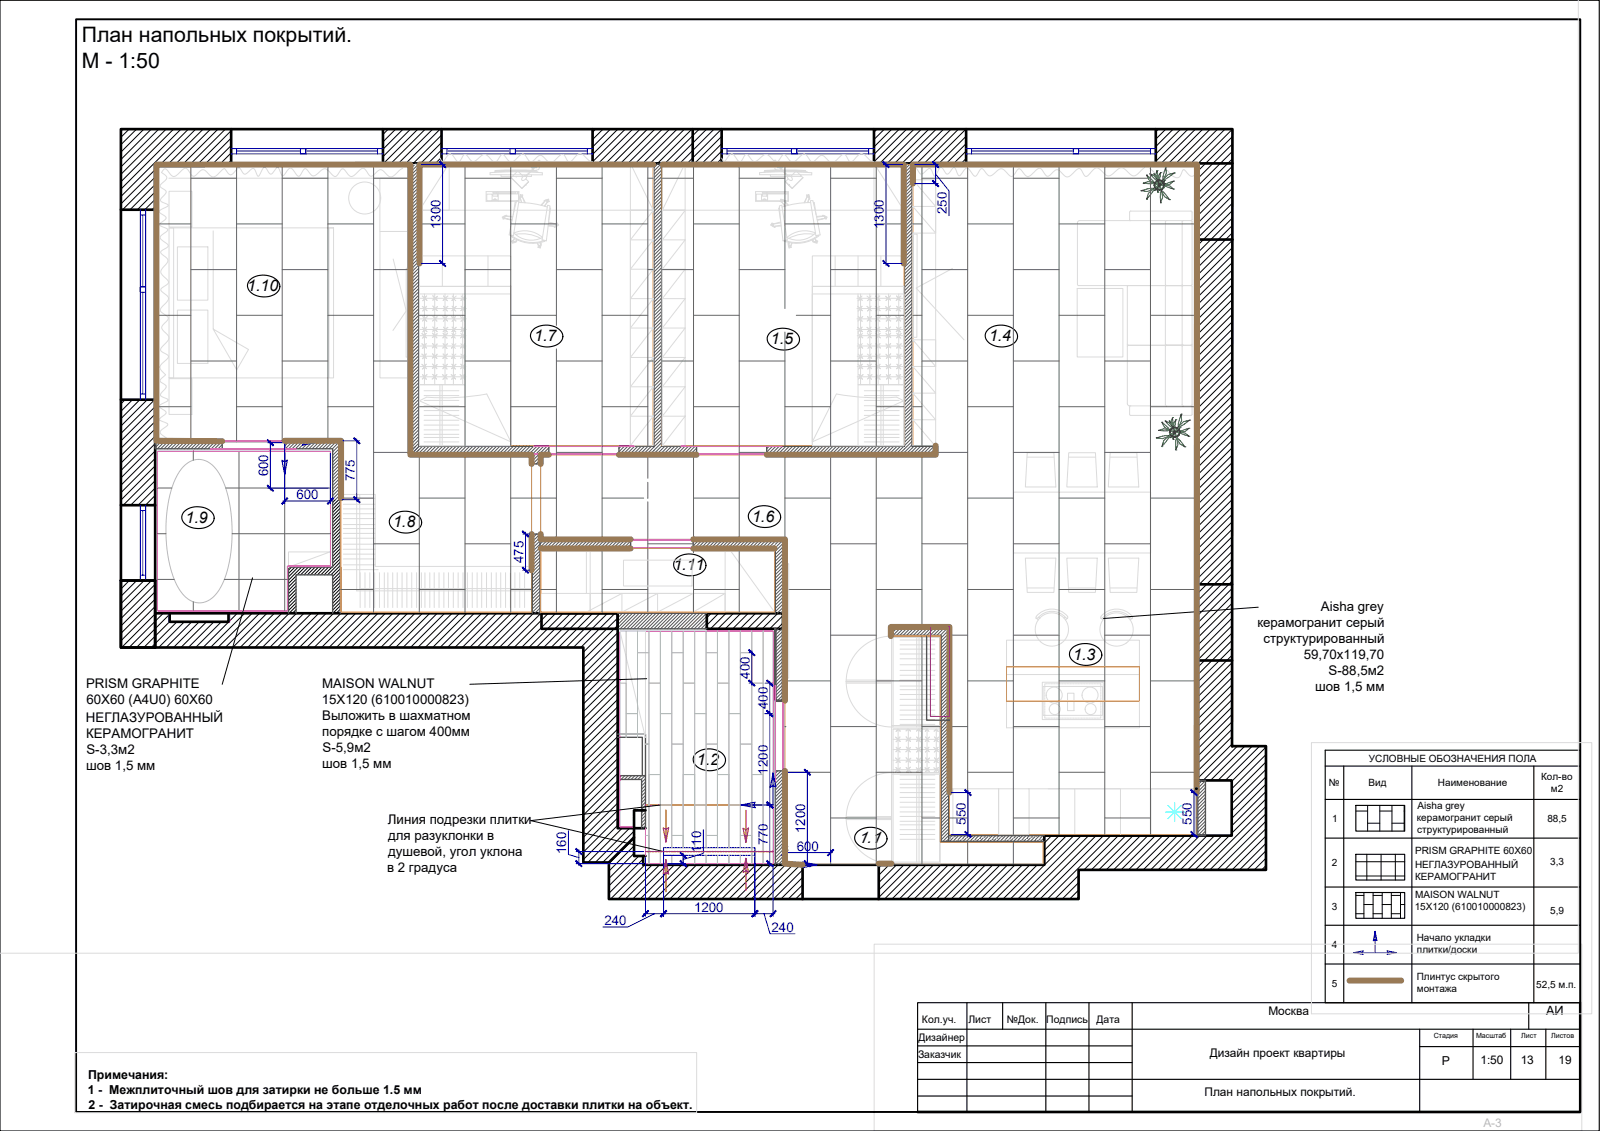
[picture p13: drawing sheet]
<svg xmlns="http://www.w3.org/2000/svg" width="420mm" height="297mm" viewBox="0 0 420 297" stroke-linecap="round" stroke-linejoin="round" font-family="sans-serif">
<defs><g id="words">
<g font-size="5.6">
<text x="21.5" y="11.1">План напольных покрытий.</text>
<text x="21.5" y="17.8">М - 1:50</text>
</g>
<g font-size="4.2">
<text x="64.9" y="76.5">1.10</text>
<text x="140.3" y="89.6">1.7</text>
<text x="259.7" y="89.6">1.4</text>
<text x="202.5" y="90.4">1.5</text>
<text x="48.7" y="137.3">1.9</text>
<text x="197.5" y="137">1.6</text>
<text x="103.2" y="138.5">1.8</text>
<text x="176.8" y="149.7">1.11</text>
<text x="281.8" y="173.2">1.3</text>
<text x="183" y="200.9">1.2</text>
<text x="225.4" y="221.5">1.1</text>
</g>
<g font-size="3.5" fill="#00f">
<text x="248.6" y="56.3" transform="rotate(-90 248.6 56.3)">250</text>
<text x="115.7" y="60.2" transform="rotate(-90 115.7 60.2)">1300</text>
<text x="232.1" y="60.2" transform="rotate(-90 232.1 60.2)">1300</text>
<text x="70.4" y="125.1" transform="rotate(-90 70.4 125.1)">600</text>
<text x="77.9" y="131">600</text>
<text x="93.2" y="126.4" transform="rotate(-90 93.2 126.4)">775</text>
<text x="137.5" y="147.9" transform="rotate(-90 137.5 147.9)">475</text>
<text x="196.9" y="178.3" transform="rotate(-90 196.9 178.3)">400</text>
<text x="201.6" y="186.3" transform="rotate(-90 201.6 186.3)">400</text>
<text x="201.6" y="203.4" transform="rotate(-90 201.6 203.4)">1200</text>
<text x="211.5" y="218.8" transform="rotate(-90 211.5 218.8)">1200</text>
<text x="253.6" y="216.6" transform="rotate(-90 253.6 216.6)">550</text>
<text x="313" y="216.6" transform="rotate(-90 313 216.6)">550</text>
<text x="148.7" y="224.3" transform="rotate(-90 148.7 224.3)">160</text>
<text x="184.1" y="224" transform="rotate(-90 184.1 224)">110</text>
<text x="201.6" y="222" transform="rotate(-90 201.6 222)">770</text>
<text x="209.2" y="223.4">600</text>
<text x="182.3" y="239.4">1200</text>
<text x="158.7" y="242.9">240</text>
<text x="202.6" y="244.7">240</text>
</g>
<g font-size="3.5">
<text x="346.9" y="160.5">Aisha grey</text>
<text x="330.2" y="164.6">керамогранит серый</text>
<text x="331.8" y="168.8">структурированный</text>
<text x="342.3" y="173">59,70x119,70</text>
<text x="348.9" y="177.2">S-88,5м2</text>
<text x="22.6" y="180.7">PRISM GRAPHITE</text>
<text x="22.7" y="185">60X60 (A4U0) 60X60</text>
<text x="84.5" y="185">15X120 (610010000823)</text>
<text x="84.6" y="180.7">MAISON WALNUT</text>
<text x="345.4" y="181.4">шов 1,5 мм</text>
<text x="22.6" y="189.7">НЕГЛАЗУРОВАННЫЙ</text>
<text x="84.6" y="189.1">Выложить в шахматном</text>
<text x="22.6" y="193.9">КЕРАМОГРАНИТ</text>
<text x="84.6" y="193.3">порядке с шагом 400мм</text>
<text x="84.7" y="197.5">S-5,9м2</text>
<text x="22.6" y="202.3">шов 1,5 мм</text>
<text x="22.7" y="198.1">S-3,3м2</text>
<text x="84.6" y="201.7">шов 1,5 мм</text>
<text x="101.9" y="216.4">Линия подрезки плитки</text>
<text x="101.9" y="220.6">для разуклонки в</text>
<text x="101.9" y="224.8">душевой, угол уклона</text>
<text x="101.7" y="228.9">в 2 градуса</text>
</g>
<text font-size="3.4" x="406" y="266.6">АИ</text>
<g font-size="3.2">
<text x="378.6" y="279.6">Р</text>
<text x="23.1" y="287.4">1 - Межплиточный шов для затирки не больше 1.5 мм</text>
<text x="23.1" y="283.5">Примечания:</text>
<text x="23.3" y="291.3">2 - Затирочная смесь подбирается на этапе отделочных работ после доставки плитки на объект.</text>
</g>
<g font-size="3.1">
<text x="333.1" y="266.6">Москва</text>
<text x="317.7" y="277.7">Дизайн проект квартиры</text>
<text x="388.7" y="279.6">1:50</text>
<text x="399.3" y="279.6">13</text>
<text x="409.3" y="279.5">19</text>
<text x="316.3" y="288">План напольных покрытий.</text>
</g>
<text font-size="3.1" fill="#bababa" x="389.5" y="296">A-3</text>
<g font-size="2.7">
<text x="242.1" y="268.8">Кол.уч.</text>
<text x="254.3" y="268.8">Лист</text>
<text x="264.4" y="268.8">№Док.</text>
<text x="274.8" y="268.8">Подпись</text>
<text x="288" y="268.8">Дата</text>
<text x="241.2" y="273.3">Дизайнер</text>
<text x="241.1" y="277.8">Заказчик</text>
</g>
<g font-size="2.6">
<text x="359.5" y="200.1">УСЛОВНЫЕ ОБОЗНАЧЕНИЯ ПОЛА</text>
<text x="349" y="206.5">№</text>
<text x="359.4" y="206.3">Вид</text>
<text x="377.6" y="206.5">Наименование</text>
<text x="404.7" y="204.9">Кол-во</text>
<text x="407.2" y="208.1">м2</text>
<text x="349.8" y="216">1</text>
<text x="372.1" y="215.7">керамогранит серый</text>
<text x="372.3" y="212.6">Aisha grey</text>
<text x="406.3" y="215.8">88,5</text>
<text x="372.2" y="218.8">структурированный</text>
<text x="349.7" y="227.5">2</text>
<text x="371.6" y="224.3">PRISM GRAPHITE 60X60</text>
<text x="371.6" y="227.8">НЕГЛАЗУРОВАННЫЙ</text>
<text x="407.1" y="227.3">3,3</text>
<text x="371.6" y="231">КЕРАМОГРАНИТ</text>
<text x="349.7" y="238.9">3</text>
<text x="371.5" y="239">15X120 (610010000823)</text>
<text x="371.6" y="235.8">MAISON WALNUT</text>
<text x="407.1" y="240.1">5,9</text>
<text x="349.8" y="249">4</text>
<text x="372" y="247.1">Начало укладки</text>
<text x="372.1" y="250.3">плитки/доски</text>
<text x="372" y="257.5">Плинтус скрытого</text>
<text x="349.7" y="259.2">5</text>
<text x="372.1" y="260.6">монтажа</text>
<text x="403.4" y="259.6">52,5 м.п.</text>
</g>
<g font-size="1.9">
<text x="376.5" y="272.6">Стадия</text>
<text x="387.6" y="272.6">Масштаб</text>
<text x="399.5" y="272.6">Лист</text>
<text x="407.3" y="272.6">Листов</text>
</g>
</g></defs>
<g fill="none" stroke="#000" stroke-width=".3">
<path d="M0 .1h420v296.9h-420zM356 211.5h12.9v6.8h-12.9zM356 224.4h12.9v6.7h-12.9zM356 234.4h12.9v6.8h-12.9zM241 270.3h174M241 274.7h56.3M241 279.1h56.3M253.9 263.3v28.7M263.3 263.3v7M274.6 263.3v28.7M286 263.3v28.7M297.3 263.3v28.7"/>
<path d="M372.8 270.3v21.7M372.8 274.9h42.2M386.8 270.3v13.2M396.7 270.3v13.2M401.4 263.3v7M405.9 270.3v13.2M415 263.3h-174v28.7M241 283.5h174M241 287.9h56.3"/>
</g>
<path d="M415 263.3v28.7h-174" fill="none" stroke="#000" stroke-width=".7"/>
<g fill="none" stroke="#000" stroke-width=".26">
<path d="M32 33.9l-.3 .2M33.9 33.9l-2.2 2.2M35.9 33.9l-4.2 4.1M37.8 33.9l-6.1 6M39.7 33.9l-8 8M41.7 33.9l-10 9.9M43.6 33.9l-11.9 11.9M45.6 33.9l-13.9 13.8M47.5 33.9l-15.8 15.8M49.5 33.9l-17.8 17.7M51.4 33.9l-9 9M53.3 33.9l-9 9"/>
<path d="M55.3 33.9l-9 9M57.2 33.9l-9 9M59.2 33.9l-9 9M60.7 36.3l-6.6 6.6M60.7 38.2l-4.7 4.7M60.7 34.3l-8.6 8.6M102 33.9l-1.4 1.4M103.9 33.9l-3.3 3.4M105.9 33.9l-5.3 5.3M107.8 33.9l-7.2 7.3M109.7 33.9l-9 9M111.7 33.9l-9 9"/>
<path d="M113.6 33.9l-9 9M115.6 33.9l-9 9M116 37.4l-5.5 5.5M116 35.5l-7.5 7.4M116 39.4l-3.6 3.5M156.4 33.9l-.8 .8M158.3 33.9l-2.7 2.7M160.3 33.9l-4.7 4.7M162.2 33.9l-6.6 6.6M164.2 33.9l-8.6 8.6M166.1 33.9l-9 9M168.1 33.9l-9 9"/>
<path d="M170 33.9l-9 9M172 33.9l-9 9M173.9 33.9l-9 9M175.9 33.9l-9 9M177.8 33.9l-9 9M179.7 33.9l-8.9 9M181.7 33.9l-9 9M183.6 33.9l-9 9M185.6 33.9l-9 9M187.5 33.9l-9 9M189.5 33.9l-9 9M189.5 37.7l-5.1 5.2"/>
<path d="M189.5 39.7l-3.2 3.2M189.5 35.8l-7.1 7.1M230.3 33.9l-.8 .8M232.2 33.9l-2.7 2.7M234.2 33.9l-4.7 4.7M236.1 33.9l-6.6 6.6M238.1 33.9l-8.6 8.6M240 33.9l-9 9M242 33.9l-9 9M243.9 33.9l-9 9M245.9 33.9l-9 9M247.8 33.9l-9 9"/>
<path d="M249.7 33.9l-9 9M251.7 33.9l-9 9M253.6 33.9l-9 9M253.7 37.7l-5.2 5.2M253.7 39.7l-3.2 3.2M253.7 35.8l-7.1 7.1M304.2 33.9l-.7 .7M306.1 33.9l-2.6 2.6M308.1 33.9l-4.6 4.6M310 33.9l-6.5 6.5M312 33.9l-8.5 8.5M313.9 33.9l-9 9"/>
<path d="M315.8 33.9l-8.9 9M317.8 33.9l-9 9M319.7 33.9l-9 9M321.7 33.9l-9 9M323.6 33.9l-9 9M323.6 35.9l-9 9M323.6 37.8l-9 9M323.6 39.8l-9 9M40.7 46.5l-8.5 8.6M40.7 52.4l-2.7 2.7M40.7 50.4l-4.6 4.7M40.7 48.5l-6.6 6.6"/>
<path d="M40.7 54.3l-.7 .8M40.7 44.6l-9 9M60.7 40.2l-2.7 2.7M60.7 42.1l-.8 .8M116 41.3l-1.7 1.6M189.5 41.6l-1.3 1.3M253.7 41.6l-1.3 1.3M323.6 49.5l-9 9M323.6 51.4l-9 9M323.6 53.4l-9 9M323.6 59.2l-9 9M323.6 55.3l-9 9"/>
<path d="M323.6 57.3l-9 9M323.6 41.7l-9 9M323.6 43.7l-9 8.9M323.6 45.6l-9 9M323.6 47.5l-9 9M323.6 63.1l-9 9M323.6 65.1l-9 8.9M323.6 67l-9 9M323.6 68.9l-9 9M323.6 70.9l-9 9M323.6 72.8l-9 9M323.6 74.8l-9 9"/>
<path d="M323.6 76.7l-9 9M323.6 78.7l-9 9M323.6 61.2l-9 9M323.6 84.5l-9 9M323.6 86.5l-9 8.9M323.6 88.4l-9 9M323.6 90.3l-9 9M323.6 92.3l-9 9M323.6 94.2l-9 9M323.6 96.2l-9 9M323.6 98.1l-9 9M323.6 80.6l-9 9"/>
<path d="M323.6 82.6l-9 9M32.9 105l-1.2 1.1M34.8 105l-3.1 3M36.7 105l-5 5M38.7 105l-7 6.9M40.6 105l-8.9 8.8M40.7 106.8l-9 9M40.7 108.7l-9 9M40.7 110.7l-9 9M40.7 112.6l-9 9M40.7 114.6l-9 9M40.7 116.5l-9 9"/>
<path d="M40.7 118.5l-9 9M323.6 117.6l-9 9M323.6 119.5l-9 9M323.6 100.1l-9 9M323.6 102l-9 9M323.6 104l-9 9M323.6 105.9l-9 9M323.6 107.9l-9 9M323.6 109.8l-9 9M323.6 111.7l-9 9.1M323.6 113.7l-9 9M323.6 115.6l-9 9"/>
<path d="M40.7 126.2l-6.4 6.5M40.7 130.1l-2.5 2.6M40.7 124.3l-8.3 8.4M40.7 128.2l-4.4 4.5M40.7 120.4l-9 9M40.7 122.4l-9 8.9M40.7 132.1l-.5 .6M323.6 121.5l-9 9M323.6 123.4l-9 9M323.6 125.4l-9 9M323.6 127.3l-9 9M323.6 129.3l-9 9"/>
<path d="M323.6 131.2l-9 9M323.6 133.1l-9 9.1M323.6 135.1l-9 9M323.6 139l-9 9M323.6 137l-9 9.1M32 152.5l-.3 .2M34 152.5l-2.3 2.2M35.9 152.5l-4.2 4.1M37.8 152.5l-6.1 6.1M39.8 152.5l-8.1 8M40.7 153.5l-9 9M40.7 155.4l-9 9"/>
<path d="M40.7 157.4l-9 9M40.7 159.3l-9 9M323.6 152.6l-9 9M323.6 154.5l-9 9.1M323.6 156.5l-9 9M323.6 158.4l-9 9.1M323.6 144.8l-9 9M323.6 146.8l-9 9M323.6 148.7l-9 9M323.6 150.7l-9 9M323.6 140.9l-9 9M323.6 142.9l-9 9"/>
<path d="M40.9 161.1l-9 9M42.9 161.1l-9 9M44.3 161.5l-8.5 8.6M44.4 163.5l-6.6 6.6M46.3 163.5l-6.6 6.6M48.3 163.5l-6.6 6.6M50.2 163.5l-6.6 6.6M52.2 163.5l-6.6 6.6M54.1 163.5l-6.6 6.6M56 163.5l-6.6 6.6M58 163.5l-6.6 6.6M59.9 163.5l-6.6 6.6"/>
<path d="M60.4 161.1h-.1M62.3 161.1l-2 1.9M64.3 161.1l-9 9M66.2 161.1l-9 9M68.2 161.1l-9 9M70.1 161.1l-9 9M72.1 161.1l-9 9M74 161.1l-9 9M75.9 161.1l-9 9M77.9 161.1l-9 9M79.8 161.1l-9 9M81.8 161.1l-9 9"/>
<path d="M83.7 161.1l-9 9M85.7 161.1l-9 9M87.6 161.1l-9 9M89.6 161.1l-9.1 9M91.5 161.1l-9 9M93.4 161.1l-9 9M95.4 161.1l-9 9M97.3 161.1l-9 9M99.3 161.1l-9 9M101.2 161.1l-9 9M103.2 161.1l-9 9M105.1 161.1l-9 9"/>
<path d="M107 161.1l-9 9M109 161.1l-9 9M110.9 161.1l-9 9M112.9 161.1l-9 9M114.8 161.1l-9 9M116.8 161.1l-9 9M118.7 161.1l-9 9M120.7 161.1l-9 9M122.6 161.1l-9 9M124.5 161.1l-9 9M126.5 161.1l-9 9M128.4 161.1l-9 9"/>
<path d="M130.4 161.1l-9 9M132.3 161.1l-9 9M134.3 161.1l-9 9M136.2 161.1l-9 9M138.2 161.1l-9 9M140.1 161.1l-9 9M142 161.1l-8.9 9M144 161.1l-9 9M145.9 161.1l-9 9M147.9 161.1l-9 9M149.8 161.1l-9 9M151.8 161.1l-9 9"/>
<path d="M153.7 161.1l-9 9M155.7 161.1l-9 9M157.6 161.1l-9 9M159.6 161.1l-9 9M161.5 161.1l-9 9M162.2 164.3l-9 9M162.2 162.3l-9 9M162.2 175.9l-9 9M162.2 177.9l-9 9M162.2 179.8l-9 9M162.2 166.2l-9 9M162.2 168.1l-9 9.1"/>
<path d="M162.2 170.1l-9 9M162.2 172l-9 9M162.2 174l-9 9M186.8 161.1l-1.2 1.1M188.7 161.1l-3.1 3.1M190.7 161.1l-4.1 4M192.6 161.1l-4.1 4M194.5 161.1l-4 4M196.5 161.1l-4.1 4M198.4 161.1l-4.1 4M200.4 161.1l-4.1 4M202.3 161.1l-4.1 4"/>
<path d="M204.3 161.1l-4.1 4M205.6 163.6l-1.5 1.5M205.6 161.7l-3.5 3.4M323.6 172.1l-9.1 9M323.6 166.2l-9 9M323.6 160.4l-9 9M323.6 162.3l-9 9.1M323.6 164.3l-9 9M323.6 168.2l-9 9M323.6 174l-9.1 9M323.6 176l-9.1 9M323.6 177.9l-9.1 9"/>
<path d="M323.6 179.8l-9.1 9.1M323.6 170.1l-9.1 9M162.2 181.7l-9 9.1M162.2 183.7l-9 9M162.2 185.6l-9 9M162.2 187.6l-9 9M162.2 189.5l-9 9M162.2 191.5l-9 9M162.2 193.4l-9 9M162.2 195.4l-9 9M162.2 197.3l-9 9M162.2 199.2l-9 9"/>
<path d="M323.5 185.7l-9 9M323.5 187.6l-9 9M323.5 189.6l-9 9M323.5 191.5l-9 9M323.5 193.5l-9 9M323.5 195.4l-9 9M323.6 181.8l-9.1 9M323.6 183.7l-9.1 9.1M324.9 196l-9 9M326.9 196l-9 9M328.8 196l-9 9M330.8 196l-9 9"/>
<path d="M332.4 196.2l-9 9M332.4 198.2l-9 9M162.2 207l-9 9M162.2 209l-9 9M162.2 210.9l-9 9M162.2 212.9l-9 9M162.2 201.2l-9 9M162.2 203.1l-9 9M162.2 205.1l-9 9M162.2 214.8l-9 9M162.2 216.8l-9 8.9M163.4 217.5l-9 9"/>
<path d="M165.3 217.5l-9 9M166.5 218.3l-8.2 8.2M276.2 219.5l-2 1.9M278.1 219.5l-3.9 3.8M280.1 219.5l-5.9 5.8M282 219.5l-16.7 16.6M283.9 219.5l-16.6 16.6M285.9 219.5l-16.7 16.6M287.8 219.5l-16.6 16.6M289.8 219.5l-16.7 16.6M291.7 219.5l-16.6 16.6M293.7 219.5l-9.1 9"/>
<path d="M295.6 219.5l-9 9M297.5 219.5l-9 9M299.5 219.5l-9 9M301.4 219.5l-9 9M303.4 219.5l-9 9M305.3 219.5l-9 9M307.3 219.5l-9 9M309.2 219.5l-9 9M311.1 219.5l-8.9 9M313.1 219.5l-9 9M315 219.5l-9 9M317 219.5l-9 9"/>
<path d="M318.9 219.5l-9 9M320.9 219.5l-9 9M322.8 219.5l-9 9M332.4 217.6l-10.8 10.9M332.4 211.8l-16.6 16.7M332.4 219.6l-8.8 8.9M332.4 213.7l-14.7 14.8M332.4 200.1l-9 9M332.4 202.1l-9 9M332.4 204l-9 9M332.4 205.9l-9 9.1M332.4 207.9l-9 9"/>
<path d="M332.4 209.8l-9 9M332.4 215.7l-12.7 12.8M166.5 220.2l-6.6 6.6M166.5 222.2l-6.6 6.6M166.5 224.1l-6.6 6.6M167.7 224.8l-7.8 7.9M168.9 225.6l-9 9M169.3 227.1l-9 9M171.3 227.1l-9 9M173.2 227.1l-9 9M175.2 227.1l-9 9M177.1 227.1l-9 9"/>
<path d="M179 227.1l-8.9 9M181 227.1l-9 9M182.9 227.1l-9 9M184.9 227.1l-9 9M186.8 227.1l-9 9M188.8 227.1l-9 9M190.7 227.1l-9 9M192.7 227.1l-9 9M194.6 227.1l-9 9M196.6 227.1l-9 9M198.5 227.1l-9 9M200.4 227.1l-9 9"/>
<path d="M202.4 227.1l-9 9M204.3 227.1l-9 9M206.3 227.1l-9 9M208.2 227.1l-9 9M210.2 227.1l-9 9M210.8 230.4l-5.7 5.7M210.8 232.4l-3.8 3.7M210.8 228.5l-7.7 7.6M210.8 234.3l-1.9 1.8M231.6 227.1l-.8 .8M233.5 227.1l-2.7 2.8M235.4 227.1l-4.6 4.7"/>
<path d="M237.4 227.1l-6.6 6.7M239.3 227.1l-8.5 8.6M241.3 227.1l-9 9M243.2 227.1l-9 9M245.2 227.1l-9 9M247.1 227.1l-9 9M249 227.1l-8.9 9M251 227.1l-9 9M252.9 227.1l-9 9M254.9 227.1l-9 9M256.8 227.1l-9 9M258.8 227.1l-9 9"/>
<path d="M260.7 227.1l-9 9M262.7 227.1l-9 9M264.6 227.1l-9 9M266.6 227.1l-9 9M268.5 227.1l-9 9M270.4 227.1l-8.9 9M272.4 227.1l-9 9M283.2 229.9l-6.2 6.2M283.2 235.7l-.4 .4M283.2 231.8l-4.3 4.3M283.2 233.8l-2.3 2.3M332.4 223.4l-5 5.1"/>
<path d="M332.4 225.4l-3 3.1M332.4 221.5l-6.9 7M332.4 227.3l-1.1 1.2"/>
</g>
<g fill="none" stroke="#000" stroke-width=".7">
<path d="M31.7 33.9h291.9l-.1 162.1h8.9v32.5h-49.2v7.6h-123.3v-9.6h-6.7v-56.4h-121.5zM60.7 33.9v9M100.6 33.9v9M116 33.9v9M155.6 33.9v9M181.9 33.9v9M189.5 33.9v9M229.5 33.9v9M253.7 33.9v9M303.5 33.9v9M31.8 55.1h8.9M314.6 42.9h9"/>
<path d="M314.6 62.9h9M31.8 105h8.9M31.8 132.7h8.9M31.7 152.5h9v17.6h-9zM31.8 152.5h8.9M314.5 153.5h9.1M40.7 161.1v9M44.6 161.1v2.2h15.4v-2.2M142.2 161.1h20v4h-20zM185.6 161.1h20v4h-20zM314.5 173.5h9.1M166.5 219.9l-6.6 6.6"/>
<path d="M166.5 213.3v.2M166.5 213.7v.2M166.5 214.1v.2M166.5 214.6v.2M166.5 215v.2M166.5 215.4v.2M166.5 215.8v.2M166.5 216.2v.2M166.5 216.6v.2M166.5 217.1v.2M166.5 217.5v.2M166.5 217.9v.2"/>
<path d="M166.5 218.3v.2M166.5 218.7v.2M166.5 219.1v.2M166.5 219.5v.3M166.5 220v.2M166.6 212.8l-.1 .3M166.9 212.8h.1M167.3 212.8h.2M167.7 212.8h.2M168.1 212.8h.2M168.5 212.8h.2M168.9 212.8h.2"/>
<path d="M169.4 212.8h.1M169.5 217.5h-7.3v-56.4h-121.5v-118.2h273.9l-.1 162.1h8.9v14.5h-49.2v7.6h-105.3v-2.3h.2M314.1 207.1h.1M166.5 224.5l.1 .3M166.5 220.4v.2M166.5 220.8v.2M166.5 221.2v.2M166.5 221.6v.2M166.5 222v.3M166.5 222.5v.2M166.5 222.9v.2M166.5 223.3v.2"/>
<path d="M166.5 223.7v.2M166.5 224.1v.2M166.9 224.8h.1M167.3 224.8h.2M167.7 224.8h.2M168.1 224.8h.2M168.5 224.8h.2M169.4 224.8h.1M210.8 227.1v9M230.8 227.1v9"/>
</g>
<g fill="none" stroke="#00f" stroke-width=".26">
<path d="M60.7 39h1.4v1.4M60.9 39h38.2M62.1 39.7h16.8M78.9 39h1.4v1.4M78.9 39h1.4v1.4h-1.4zM80.3 39.7h18.8M100.6 39h-1.5v1.4M117.3 39.7h16.6M133.9 39h1.4v1.4h-1.4zM133.9 39h1.4v1.4M135.3 39.7h18.9M154.2 39h-38.2h1.3v1.4"/>
<path d="M155.6 39h-1.4v1.4M190.9 39.7h16.9M207.8 39h1.4v1.4h-1.4zM207.8 39h1.4v1.4M209.2 39.7h18.9M228.1 39h-38.6h1.4v1.4M229.5 39h-1.4v1.4M253.7 39h1.4v1.4M255.1 39.7h26.7M255.1 39h47M281.8 39h1.4v1.4M281.8 39h1.4v1.4h-1.4z"/>
<path d="M283.2 39.7h18.9M303.5 39h-1.4v1.4M36.9 55.1v1.4h1.3M36.9 56.5v47M37.5 56.5v18.8M38.2 55.1v49.9M60.7 40.4h39.9M116 40.4h39.6M189.5 40.4h40M253.7 40.4h49.8M36.9 75.3h1.3v1.5h-1.3zM37.5 76.8v26.7"/>
<path d="M38.2 75.3h-1.3v1.5M38.2 103.5h-1.3v1.5M36.9 132.7v1.4h1.3M36.9 134.1v18.4M37.5 134.1v17M38.2 132.7v19.8M36.9 151.1h1.3v1.4h-1.3z"/>
</g>
<g fill="none" stroke="#545454" stroke-width=".26">
<path d="M108.3 42.9l-.4 .4M109.2 42.9l-1.3 1.3M110 49.2l-2.1 2.1M110 52.8l-2.1 2M110 56.3l-2.1 2M110 59.8l-2.1 2.1M110 43.1l-2.1 1.9M110 43.9l-2.1 2M110 44.8l-2.1 2M110 45.7l-2.1 2M110 46.6l-2.1 2M110 47.5l-2.1 2"/>
<path d="M110 48.4l-2.1 2M110 50.1l-2.1 2M110 51l-2.1 2M110 51.9l-2.1 2M110 53.7l-2.1 2M110 54.6l-2.1 1.9M110 55.4l-2.1 2M110 57.2l-2.1 2M110 58.1l-2.1 2M110 59l-2.1 2M172 42.9l-.3 .2M172.8 42.9l-1.1 1.1"/>
<path d="M173.7 43.8l-2 2M173.7 42.9l-2 2M173.7 44.7l-2 2M173.7 45.6l-2 2M173.7 46.4l-2 2.1M173.7 47.3l-2 2M173.7 48.2l-2 2M173.7 49.1l-2 2M173.7 50l-2 2M173.7 50.9l-2 2M173.7 51.8l-2 1.9M173.7 52.6l-2 2"/>
<path d="M173.7 53.5l-2 2M173.7 54.4l-2 2M173.7 55.3l-2 2M173.7 56.2l-2 2M173.7 57.1l-2 2M173.7 57.9l-2 2.1M173.7 58.8l-2 2M173.7 59.7l-2 2M238.3 42.9l-.8 .8M239.1 42.9l-1.6 1.6M239.5 43.4l-2 2M239.5 44.3l-2 2"/>
<path d="M239.5 45.2l-2 2M239.5 46.1l-2 2M239.5 47l-2 2M239.5 47.8l-2 2.1M239.5 48.7l-2 2M239.5 49.6l-2 2M239.5 50.5l-2 2M239.5 51.4l-2 2M239.5 52.3l-2 2M239.5 53.2l-2 1.9M239.5 54l-2 2M239.5 54.9l-2 2"/>
<path d="M239.5 55.8l-2 2M239.5 56.7l-2 2M239.5 57.6l-2 2M239.5 58.4l-2 2.1M239.5 59.3l-2 2M110 60.7l-2.1 2M110 61.6l-2.1 2M110 62.5l-2.1 2M110 63.4l-2.1 2M110 64.3l-2.1 2M110 65.2l-2.1 1.9M110 66l-2.1 2"/>
<path d="M110 66.9l-2.1 2M110 67.8l-2.1 2M110 68.7l-2.1 2M110 69.6l-2.1 2M110 70.4l-2.1 2.1M110 71.3l-2.1 2M110 72.2l-2.1 2M110 73.1l-2.1 2M110 74l-2.1 2M110 74.9l-2.1 2M110 75.8l-2.1 2M110 76.7l-2.1 1.9"/>
<path d="M110 77.5l-2.1 2M110 78.4l-2.1 2M110 79.3l-2.1 2M173.7 62.4l-2 2M173.7 65.9l-2 2M173.7 69.4l-2 2M173.7 73l-2 2M173.7 60.6l-2 2M173.7 61.5l-2 2M173.7 63.3l-2 1.9M173.7 64.1l-2 2M173.7 65l-2 2"/>
<path d="M173.7 66.8l-2 2M173.7 67.7l-2 2M173.7 68.5l-2 2.1M173.7 70.3l-2 2M173.7 71.2l-2 2M173.7 72.1l-2 2M173.7 73.9l-2 1.9M173.7 74.7l-2 2M173.7 75.6l-2 2M173.7 76.5l-2 2M173.7 77.4l-2 2M173.7 78.3l-2 2"/>
<path d="M173.7 79.1l-2 2.1M239.5 60.2l-2 2M239.5 61.1l-2 2M239.5 62l-2 2M239.5 62.9l-2 2M239.5 63.8l-2 2M239.5 64.7l-2 1.9M239.5 65.5l-2 2M239.5 66.4l-2 2M239.5 67.3l-2 2M239.5 68.2l-2 2M239.5 69.1l-2 2"/>
<path d="M239.5 69.9l-2 2.1M239.5 70.8l-2 2M239.5 71.7l-2 2M239.5 72.6l-2 2M239.5 73.5l-2 2M239.5 74.4l-2 2M239.5 75.3l-2 1.9M239.5 76.1l-2 2M239.5 77l-2 2M239.5 77.9l-2 2M239.5 78.8l-2 2M239.5 79.7l-2 2"/>
<path d="M110 81.9l-2.1 2.1M110 85.5l-2.1 2M110 89l-2.1 2M110 92.5l-2.1 2.1M110 97l-2.1 2M110 80.2l-2.1 2M110 81.1l-2.1 2M110 82.8l-2.1 2M110 83.7l-2.1 2M110 84.6l-2.1 2M110 86.4l-2.1 2M110 87.3l-2.1 1.9"/>
<path d="M110 88.1l-2.1 2M110 89.9l-2.1 2M110 90.8l-2.1 2M110 91.7l-2.1 2M110 93.4l-2.1 2M110 94.3l-2.1 2M110 95.2l-2.1 2M110 96.1l-2.1 2M110 97.9l-2.1 2M110 98.7l-2.1 2M110 99.6l-2.1 2M173.7 88l-2 2"/>
<path d="M173.7 80l-2 2M173.7 80.9l-2 2M173.7 81.8l-2 2M173.7 82.7l-2 2M173.7 83.6l-2 2M173.7 84.5l-2 2M173.7 85.4l-2 1.9M173.7 86.2l-2 2M173.7 87.1l-2 2M173.7 88.9l-2 2M173.7 89.8l-2 2M173.7 90.6l-2 2.1"/>
<path d="M173.7 91.5l-2 2M173.7 92.4l-2 2M173.7 93.3l-2 2M173.7 94.2l-2 2M173.7 95.1l-2 2M173.7 96l-2 1.9M173.7 96.8l-2 2M173.7 97.7l-2 2M173.7 98.6l-2 2M173.7 99.5l-2 2M239.5 85l-2 2M239.5 87.6l-2 2"/>
<path d="M239.5 91.2l-2 2M239.5 80.5l-2 2.1M239.5 81.4l-2 2M239.5 82.3l-2 2M239.5 83.2l-2 2M239.5 84.1l-2 2M239.5 85.9l-2 1.9M239.5 86.7l-2 2M239.5 88.5l-2 2M239.5 89.4l-2 2M239.5 90.3l-2 2M239.5 92l-2 2.1"/>
<path d="M239.5 92.9l-2 2M239.5 93.8l-2 2M239.5 94.7l-2 2M239.5 95.6l-2 2M239.5 96.5l-2 2M239.5 97.4l-2 1.9M239.5 98.2l-2 2M239.5 99.1l-2 2M239.5 100l-2 2M41.6 115.9l-.9 .8M42.4 115.9l-1.7 1.7M43.3 115.9l-2 2"/>
<path d="M44.2 115.9l-2 2M45.1 115.9l-2 2M46 115.9l-2 2M46.9 115.9l-2 2M47.8 115.9l-2.1 2M48.6 115.9l-2 2M49.5 115.9l-2 2M50.4 115.9l-2 2M51.3 115.9l-2 2M52.2 115.9l-2 2M53 115.9l-1.9 2M53.9 115.9l-2 2"/>
<path d="M54.8 115.9l-2 2M55.7 115.9l-2 2M56.6 115.9l-2 2M57.5 115.9l-2 2M58.3 115.9l-2 2M58.4 116.8l-1.2 1.1M58.4 117.7l-.3 .2M75.1 115.9l-.3 .4M76 115.9l-1.2 1.2M76.9 115.9l-2 2M77.8 115.9l-2 2M78.7 115.9l-2 2"/>
<path d="M79.6 115.9l-2 2M80.5 115.9l-2.1 2M81.3 115.9l-2 2M82.2 115.9l-2 2M83.1 115.9l-2 2M84 115.9l-2 2M84.9 115.9l-2 2M85.7 115.9l-1.9 2M86.6 115.9l-2 2M87.5 115.9l-2 2M88.4 115.9l-2 2M89.3 115.9l-2 2"/>
<path d="M89.3 116.7l-1.9 2M89.3 117.6l-1.9 2M89.3 118.5l-1.9 2M89.3 119.3l-1.9 2.1M109.1 117.2l-.9 1M110 117.3l-2 1.9M110 100.5l-2.1 2M110 104l-2.1 2.1M110 107.6l-2.1 2M110 115.5l-2.1 2M110 104.9l-2.1 2M110 111.1l-2.1 2"/>
<path d="M110 114.6l-2.1 2.1M110 101.4l-2.1 2M110 102.3l-2.1 2M110 103.2l-2.1 2M110 105.8l-2.1 2M110 106.7l-2.1 2M110 108.5l-2.1 2M110 109.4l-2.1 1.9M110 110.2l-2.1 2M110 112l-2.1 2M110 112.9l-2.1 2M110 113.8l-2.1 2"/>
<path d="M110 116.4l-2.1 2M110 117.2l-1.8 1.9M110.9 117.2l-2 2M111.8 117.2l-2 2M112.7 117.2l-2 2M113.6 117.2l-2 2M114.4 117.2l-2 2M115.3 117.2l-2 2M116.2 117.2l-2 2M117.1 117.2l-2 2M118 117.2l-2 2M118.9 117.2l-2 2"/>
<path d="M119.8 117.2l-2 2M120.6 117.2l-2 2M121.5 117.2l-2 2M122.4 117.2l-2 2M123.3 117.2l-2 2M124.2 117.2l-2 2M125.1 117.2l-2 2M125.9 117.2l-2 2M126.8 117.2l-2 2M127.7 117.2l-2 2M128.6 117.2l-2 2M129.5 117.2l-2 2"/>
<path d="M130.4 117.2l-2 2M131.2 117.2l-2 2M132.1 117.2l-2 2M133 117.2l-2 2M133.9 117.2l-2 2M134.8 117.2l-2 2M135.7 117.2l-2 2M136.5 117.2l-2 2M137.4 117.2l-2 2M138.3 117.2l-2 2M139.2 117.2l-2 2M140.1 117.2l-2 2"/>
<path d="M141 117.2l-2 2M141.8 119.9l-1.9 1.9M141.8 117.2l-2 2.1M142.7 117.2l-2.9 3M143.6 117.2l-3.8 3.9M144.1 117.6l-1.6 1.6M144.1 118.5l-.7 .7M163.1 117.2l-.6 .6M163.9 117.2l-1.4 1.4M164.8 117.2l-2 2M165.7 117.2l-2 2M166.6 117.2l-2 2"/>
<path d="M167.5 117.2l-2 2M168.4 117.2l-2 2M169.2 117.2l-2 2M170.1 117.2l-2 2M171 117.2l-2 2M173.7 109.2l-2 2M173.7 110.1l-2 2M173.7 113.6l-2 2M173.7 117.2l-2 2M173.7 112.7l-2 2.1M173.7 116.3l-2.9 2.9M173.7 115.4l-3.8 3.8"/>
<path d="M173.7 100.4l-2 2M173.7 101.2l-2 2.1M173.7 102.1l-2 2M173.7 103l-2 2M173.7 103.9l-2 2M173.7 104.8l-2 2M173.7 105.7l-2 2M173.7 106.6l-2 1.9M173.7 107.4l-2 2M173.7 108.3l-2 2M173.7 111l-2 2M173.7 111.9l-2 2"/>
<path d="M173.7 114.5l-2 2M174.6 117.2l-2 2M175.4 117.2l-2 2M176.3 117.2l-2 2M177.2 117.2l-2 2M178.1 117.2l-2 2M179 117.2l-2 2M179.9 117.2l-2 2M180.7 117.2l-2 2M181.6 117.2l-2 2M182.5 117.2l-2 2M182.9 118.6l-.6 .6"/>
<path d="M182.9 117.7l-1.5 1.5M202 117.2l-.7 .6M202.8 117.2l-1.5 1.5M203.7 117.2l-2 2M204.6 117.2l-2 2M205.5 117.2l-2 2M206.4 117.2l-2 2M207.3 117.2l-2 2M208.1 117.2l-2 2M209 117.2l-2 2M209.9 117.2l-2 2M210.8 117.2l-2 2"/>
<path d="M211.7 117.2l-2 2M212.6 117.2l-2 2M213.4 117.2l-2 2M214.3 117.2l-2 2M215.2 117.2l-2 2M216.1 117.2l-2 2M217 117.2l-2 2M217.9 117.2l-2 2M218.7 117.2l-2 2M219.6 117.2l-2 2M220.5 117.2l-2 2M221.4 117.2l-2 2"/>
<path d="M222.3 117.2l-2 2M223.2 117.2l-2 2M224 117.2l-2 2M224.9 117.2l-2 2M225.8 117.2l-2 2M226.7 117.2l-2 2M227.6 117.2l-2 2M228.5 117.2l-2 2M229.3 117.2l-1.9 2M230.2 117.2l-2 2M231.1 117.2l-2 2M232 117.2l-2 2"/>
<path d="M232.9 117.2l-2 2M233.8 117.2l-2 2M234.7 117.2l-2 2M235.5 117.2l-2 2M236.4 117.2l-2 2M237.3 117.2l-2 2M239.5 106.2l-2 2M239.5 109.7l-2 2M239.5 100.9l-2 2M239.5 101.8l-2 2M239.5 102.6l-2 2.1M239.5 103.5l-2 2"/>
<path d="M239.5 104.4l-2 2M239.5 105.3l-2 2M239.5 107.1l-2 2M239.5 108l-2 1.9M239.5 108.8l-2 2M239.5 110.6l-2 2M239.5 111.5l-2 2M239.5 112.4l-2 2M239.5 113.2l-2 2.1M239.5 114.1l-2 2M239.5 115l-2 2M239.5 115.9l-3.3 3.3"/>
<path d="M239.5 116.8l-2.4 2.4M240 117.2l-2 2M240.8 117.2l-2 2M241.7 117.2l-2 2M242.6 117.2l-2 2M243.5 117.2l-2 2M244.4 117.2l-2 2M245.3 117.2l-2 2M245.5 117.9l-1.4 1.3M245.5 118.8l-.5 .4M89.3 129.9l-1.2 1.3M89.3 130.8l-.3 .4"/>
<path d="M89.3 120.2l-1.9 2M89.3 121.1l-1.9 2M89.3 122l-1.9 2M89.3 122.9l-1.9 2M89.3 123.8l-1.9 2M89.3 124.7l-1.9 1.9M89.3 125.5l-1.9 2M89.3 126.4l-1.9 2M89.3 127.3l-1.9 2M89.3 128.2l-1.9 2M89.3 129.1l-1.9 2M141.8 121.7l-.1 .1"/>
<path d="M141.8 120.8l-1 1M140 140.3l-.2 .2M140.9 140.3l-1.1 1.1M141.8 141.1l-2 2.1M141.8 146.5l-2 2M141.8 150l-2 2M141.8 153.5l-2 2M141.8 157.1l-2 2M141.8 140.3l-2 2M141.8 144.7l-2 2M141.8 145.6l-2 2M141.8 147.3l-2 2"/>
<path d="M141.8 148.2l-2 2M141.8 149.1l-2 2M141.8 150.9l-2 2M141.8 151.8l-2 2M141.8 152.6l-2 2.1M141.8 154.4l-2 2M141.8 155.3l-2 2M141.8 156.2l-2 2M141.8 158l-2 1.9M141.8 158.8l-2 2M141.8 159.7l-1.4 1.4M142 141.9l-2.2 2.1"/>
<path d="M142.9 141.9l-3.1 3M143.7 141.9l-3.9 3.9M144.6 141.9l-2 2M145.5 141.9l-2 2M146.4 141.9l-2 2M147.3 141.9l-2 2M148.2 141.9l-2 2M149 141.9l-2 2M149.9 141.9l-2 2M150.8 141.9l-2 2M151.7 141.9l-2 2M152.6 141.9l-2 2"/>
<path d="M153.5 141.9l-2 2M154.3 141.9l-1.9 2M155.2 141.9l-2 2M156.1 141.9l-2 2M157 141.9l-2 2M157.9 141.9l-2 2M158.8 141.9l-2 2M159.6 141.9l-2 2M160.5 141.9l-2 2M161.4 141.9l-2 2M162.3 141.9l-2 2M163.2 141.9l-2 2"/>
<path d="M164.1 141.9l-2 2M165 141.9l-2 2M165.6 143l-.9 .9M165.6 142.1l-1.7 1.8M182.6 141.9l-.6 .6M183.5 141.9l-1.5 1.4M184.4 141.9l-2 2M185.3 141.9l-2 2M186.2 141.9l-2 2M187 141.9l-1.9 2M187.9 141.9l-2 2M188.8 141.9l-2 2"/>
<path d="M189.7 141.9l-2 2M190.6 141.9l-2 2M191.5 141.9l-2 2M192.3 141.9l-1.9 2M193.2 141.9l-2 2M194.1 141.9l-2 2M195 141.9l-2 2M195.9 141.9l-2 2M196.8 141.9l-2 2M197.7 141.9l-2 2M198.5 141.9l-1.9 2M199.4 141.9l-2 2"/>
<path d="M200.3 141.9l-2 2M201.2 141.9l-2 2M202.1 141.9l-2 2M203 141.9l-2 2M203.4 142.3l-1.6 1.6M203.4 143.2l-.7 .7M203.8 141.9l-.2 .2M204.7 141.9l-1.1 1.1M205.6 159.5l-1.5 1.6M205.6 142.7l-2 2M205.6 143.6l-2 2M205.6 147.2l-2 2"/>
<path d="M205.6 150.7l-2 2M205.6 141.9l-2 2M205.6 144.5l-2 2M205.6 145.4l-2 2M205.6 146.3l-2 2M205.6 148l-2 2M205.6 148.9l-2 2M205.6 149.8l-2 2M205.6 151.6l-2 2M205.6 152.5l-2 2M205.6 153.3l-2 2M205.6 154.2l-2 2"/>
<path d="M205.6 155.1l-2 2M205.6 156l-2 2M205.6 156.9l-2 2M205.6 157.8l-2 2M205.6 158.7l-2 1.9M141.8 160.6l-.5 .5M162.5 161.1l-.3 .3M163.4 161.1l-1.2 1.2M164.3 161.1l-2.1 2.1M165.2 161.1l-3 3M166.1 161.1l-3.9 3.8M167 161.1l-4.1 4"/>
<path d="M167.9 161.1l-4.2 4M168.7 161.1l-4.1 4M169.6 161.1l-4.1 4M170.5 161.1l-4.1 4M171.4 161.1l-4.1 4M172.3 161.1l-4.1 4M173.1 161.1l-4 4M174 161.1l-4.1 4M174.9 161.1l-4.1 4M175.8 161.1l-4.1 4M176.7 161.1l-4.1 4M177.6 161.1l-4.1 4"/>
<path d="M178.5 161.1l-4.2 4M179.3 161.1l-4.1 4M180.2 161.1l-4.1 4M181.1 161.1l-4.1 4M182 161.1l-4.1 4M182.9 161.1l-4.1 4M183.7 161.1l-4 4M184.6 161.1l-4 4M185.5 161.1l-4.1 4M185.6 161.8l-3.3 3.3M185.6 164.5l-.6 .6M185.6 162.7l-2.4 2.4"/>
<path d="M185.6 163.6l-1.5 1.5M204.4 165.1l-.8 .9M205.3 165.1l-1.7 1.7M205.6 160.4l-.6 .7M205.6 165.7l-2 2M205.6 166.6l-2 2M205.6 167.5l-2 2M205.6 168.4l-2 2M205.6 169.3l-2 2M205.6 170.1l-2 2M205.6 171l-2 2M205.6 171.9l-2 2"/>
<path d="M205.6 172.8l-2 2M205.6 173.7l-2 2M205.6 174.6l-2 2M205.6 175.4l-2 2M205.6 176.3l-2 2M205.6 177.2l-2 2M205.6 178.1l-2 2M205.6 179l-2 2M205.6 179.9l-2 2M234.8 164.9l-.7 .6M235.6 164.9l-1.5 1.5M236.5 164.9l-2 2"/>
<path d="M237.4 164.9l-2 2M238.3 164.9l-2 2M239.2 164.9l-2 2M240.1 164.9l-2 2M240.9 164.9l-1.9 2M241.8 164.9l-2 2M242.7 164.9l-2 2M243.6 164.9l-2 2M244.5 164.9l-2 2M245.4 164.9l-2 2M246.3 164.9l-2.1 2M247.1 164.9l-2 2"/>
<path d="M248 164.9l-2 2M248.9 164.9l-2 2M249.1 173.5l-2 2M249.1 177l-2 2M249.1 165.5l-2 2M249.1 166.4l-2 2M249.1 167.3l-2 2M249.1 168.2l-2 2M249.1 169l-2 2.1M249.1 169.9l-2 2M249.1 170.8l-2 2M249.1 171.7l-2 2"/>
<path d="M249.1 172.6l-2 2M249.1 174.4l-2 1.9M249.1 175.2l-2 2M249.1 176.1l-2 2M249.1 177.9l-2 2M249.1 178.8l-2 2M249.1 179.6l-2 2.1M205.6 183.4l-.6 .6M205.6 180.7l-2 2M205.6 181.6l-2 2M205.6 182.5l-1.5 1.5M249.1 180.5l-2 2"/>
<path d="M249.1 182.3l-2 2M249.1 181.4l-2 2M249.1 183.2l-2 2M249.1 184.1l-2 2M249.1 185l-2 2M249.1 185.9l-2 1.9M249.1 186.7l-2 2M249.1 187.6l-2 2M249.1 188.5l-2 2M249.1 189.4l-2 2M249.1 190.3l-2 2M249.1 191.1l-2 2.1"/>
<path d="M249.1 192l-2 2M249.1 192.9l-2 2M249.1 193.8l-2 2M249.1 194.7l-2 2M249.1 195.6l-2 2M249.1 196.5l-2 1.9M249.1 197.3l-2 2M249.1 198.2l-2 2M249.1 199.1l-2 2M249.1 200l-2 2M163.2 203.7l-.4 .4M164.1 203.7l-1 1"/>
<path d="M165 203.7l-1 1M165.8 203.7l-1 1M166.7 203.7l-1 1M167.6 203.7l-1 1M168.5 203.7l-1 1M169.4 203.7l-1 1M169.5 204.5l-1 1M169.5 205.4l-1 1M169.5 206.3l-1 1M169.5 207.1l-1 1M169.5 208l-1 1M169.5 208.9l-1 1"/>
<path d="M169.5 209.8l-1 1M169.5 210.7l-1 1M169.5 211.6l-1 1M169.5 212.5l-1 1M169.5 213.3l-1 1M169.5 214.2l-1 1M169.5 215.1l-1 1M169.5 216l-1 1M169.5 216.9l-.7 .6M204.3 202.4l-.7 .7M205.1 202.4l-1.5 1.6M205.6 202.8l-2 2"/>
<path d="M205.6 203.7l-2 2M205.6 204.6l-2 2M205.6 205.5l-2 2M205.6 206.4l-2 2M205.6 207.3l-2 2M205.6 208.1l-2 2M205.6 209l-2 2M205.6 209.9l-2 2M205.6 210.8l-2 2M205.6 211.7l-2 2M205.6 212.6l-2 2M205.6 213.5l-2 1.9"/>
<path d="M205.6 214.3l-2 2M205.6 215.2l-2 2M205.6 216.1l-2 2M205.6 217l-2 2M205.6 217.9l-2 2M205.6 218.8l-2 2M205.6 219.6l-2 2M249.1 200.9l-2 2M249.1 201.7l-2 2.1M249.1 202.6l-2 2M249.1 203.5l-2 2M249.1 204.4l-2 2"/>
<path d="M249.1 205.3l-2 2M249.1 206.2l-2 2M249.1 207.1l-2 1.9M249.1 207.9l-2 2M249.1 208.8l-2 2M249.1 209.7l-2 2M249.1 210.6l-2 2M249.1 211.5l-2 2M249.1 212.4l-2 2M249.1 213.2l-2 2.1M249.1 214.1l-2 2M249.1 215l-2 2"/>
<path d="M249.1 215.9l-2 2M249.1 216.8l-2 2M249.1 217.7l-2 2M249.1 218.6l-2 1.9M249.1 219.4l-1.5 1.6M250 219.5l-.4 .4M250.3 220l-.9 1M250.6 219.8h.1M250.9 219.5h-.1M251.6 219.7l-1.1 1.1M252.6 219.5l-.9 .9M253.5 219.5l-.6 .6"/>
<path d="M253.9 220h.1M254.4 219.5l-.3 .3M254.9 219.9l-1.1 1.1M255.1 219.7h.1M256.1 219.5l-1.1 1.1M257 219.5l-.8 .8M257.9 219.5l-.5 .5M258.4 219.9h.1M258.8 219.5l-.2 .2M259.4 219.8l-1.1 1.1M259.6 219.5h.1M260.6 219.5l-1.1 1"/>
<path d="M261.5 219.5l-.8 .7M262.4 219.5l-.5 .4M262.7 220l-1 1M262.9 219.8h.1M263.2 219.5h.1M263.9 219.7l-1.1 1.1M265 219.5l-.9 .9M265.9 219.5l-.6 .6M266.3 220h.1M266.8 219.5l-.3 .3M267.3 219.9l-1.1 1.1M267.5 219.7h.1"/>
<path d="M268.5 219.5l-1.1 1.1M269.4 219.5l-.8 .8M270.3 219.5l-.5 .5M270.8 219.9h.1M271.2 219.5l-.2 .2M271.8 219.8l-1.1 1.1M272 219.5h.1M273 219.5l-1.1 1M273.9 219.5l-.8 .7M314.9 205l-.4 .3M315.7 205l-1.2 1.2M316.5 219.2l-.2 .3"/>
<path d="M316.5 205l-2 2.1M316.5 205.9l-2 2M316.5 206.8l-2 2M316.5 207.7l-2 2M316.5 208.6l-2 2M316.5 209.5l-2 2M316.5 210.3l-2 2.1M316.5 211.2l-2 2M316.5 212.1l-2 2M316.5 213l-2 2M316.5 213.9l-2 2M316.5 214.8l-2 2"/>
<path d="M316.5 215.7l-2 2M316.5 216.5l-2 2.1M316.5 217.4l-2 2M316.5 218.3l-1.1 1.2M205.6 225.8l-1.3 1.3M205.6 224.9l-1.9 2M205.6 224.1l-2 1.9M205.6 226.7l-.4 .4M205.6 220.5l-2 2M205.6 221.4l-2 2M205.6 222.3l-2 2M205.6 223.2l-2 2"/>
<path d="M249.1 220.3l-.6 .7M249.3 220.1h.1M251.2 220.9l-.1 .1M251.5 220.6h.1M252.4 220.5l-.4 .5M252.7 220.3h.1M253.7 220.2l-.8 .8M254.8 220.9h.1M255.8 220.8l-.3 .2M256 220.5h.1M257 220.4l-.6 .6M257.2 220.2h.1"/>
<path d="M258.2 220.1l-.9 .9M259.3 220.8h.1M260.3 220.6l-.3 .4M260.5 220.4h.1M261.5 220.3l-.6 .7M261.7 220.1h.1M263.6 220.9l-.1 .1M263.8 220.6h.1M264.8 220.5l-.4 .5M265 220.3h.1M266 220.2l-.7 .8M267.1 220.9h.1"/>
<path d="M268.1 220.8l-.2 .2M268.4 220.5h.1M269.3 220.4l-.5 .6M269.6 220.2h.1M270.6 220.1l-.9 .9M271.7 220.8h.1M272.7 220.6l-.3 .4M272.9 220.4h.1M273.9 220.3l-.7 .7"/>
</g>
<g fill="none" stroke="#545454" stroke-width=".36">
<path d="M107.9 42.9v76.3h31.9v2.6h2v-2.6h2.3v-2h-34.1v-74.3M171.7 42.9v74.3h-9.2v2h20.4v-2h-9.2v-74.3M237.5 42.9v74.3h-36.2v2h44.2v-2h-6v-74.3M40.7 115.9h17.7v2h-17.7zM87.4 149h-11.6v12.1M87.4 148.8v-30.9h-12.6v-2h14.5v45.2M141.8 142.3v-.4h23.8v2h-23.8M77.7 161.1v-10.1h9.7v10.1M139.8 161.1v-20.8h2v20.8M162.2 161.1h23.4M162.5 165.1h23.1M203.6 161.1v-17.2h-21.6v-2h23.6v19.2"/>
<path d="M243.3 167.1v22.1h6M162.2 192.8h7.3v10.9M162.2 193.6h6.5v10.1M162.8 204.7h5.7v12.8M162.8 203.7h6.7v13.8M249.1 219.5h25.1M249.1 219.5v-54.6h-15v2h13v54.1h27.1M249.1 219.5v1.5M314.5 205h2v14.5h-2zM203.6 227.1v-24.7h2v24.7"/>
</g>
<g fill="none" stroke="#000" stroke-width=".26">
<path d="M88.1 131.2l-.7 .8M89 131.2l-1.6 1.6M89.3 131.7l-1.9 2M89.3 132.6l-1.9 2M89.3 133.5l-1.9 2M89.3 134.4l-1.9 2M89.3 135.3l-1.9 2M89.3 136.1l-1.9 2M89.3 137l-1.9 2M89.3 137.9l-1.9 2M89.3 138.8l-1.9 2M89.3 139.7l-1.9 2"/>
<path d="M76.5 149l-.7 .7M77.4 149l-1.6 1.6M77.7 151.3l-1.9 2M77.7 152.2l-1.9 2M77.7 153l-1.9 2.1M77.7 153.9l-1.9 2M77.7 154.8l-1.9 2M77.7 155.7l-1.9 2M77.7 156.6l-1.9 2M77.7 157.5l-1.9 2M77.7 158.4l-1.9 1.9M77.7 159.2l-1.8 1.9"/>
<path d="M78.3 149l-2.5 2.5M79.2 149l-3.4 3.4M80.1 149l-2 2M81 149l-2 2M81.8 149l-2 2M82.7 149l-2 2M83.6 149l-2 2M84.5 149l-2 2M85.4 149l-2 2M86.3 149l-2 2M87.1 149l-2 2M89.3 159.1l-1.9 2"/>
<path d="M89.3 140.6l-1.9 2M89.3 141.4l-1.9 2.1M89.3 142.3l-1.9 2M89.3 143.2l-1.9 2M89.3 144.1l-1.9 2M89.3 145l-1.9 2M89.3 145.9l-1.9 2M89.3 146.8l-1.9 1.9M89.3 149.4l-1.9 2M89.3 150.3l-1.9 2M89.3 151.2l-1.9 2M89.3 152l-1.9 2.1"/>
<path d="M89.3 152.9l-1.9 2M89.3 153.8l-1.9 2M89.3 154.7l-1.9 2M89.3 155.6l-1.9 2M89.3 156.5l-1.9 2M89.3 157.4l-1.9 1.9M89.3 158.2l-1.9 2M89.3 147.6l-3.3 3.4M89.3 148.5l-2.4 2.5M77.7 160.1l-.9 1M77.7 161v.1M89.3 160l-1 1.1"/>
<path d="M89.3 160.9l-.1 .2"/>
</g>
<path d="M41.4 118.5h45.4v30.2h-11.3v11.8h-34.1zM44.3 160.5v3h16v-3M166.5 217.2h-3.7v-51.4h40.2v61h-33.5v-2M169.5 217.5v7.3" fill="none" stroke="#f0f" stroke-width=".26"/>
<path d="M41.1 43.2h66.7v76.2h31.8v41.4h-50v-45h-48.5zM110.2 43.2h61.3v73.8h-61.3zM237.3 43.2v73.8h-63.6M239.7 43.2v73.8h6v2.4h-103.7v22.3h64.1v85.1h67.8v-5.6h-27v-54.1h-13v-2.4h15.4v54.5h64.9l.1-176h-140.4v74M142 144h61.4v16.8h-61.4z" fill="none" stroke="#ff7f00" stroke-width=".26"/>
<path d="M203.6 165.1v18.9h2v-18.9" fill="none" stroke="#545454" stroke-width=".7"/>
<g fill="none" stroke="#dbdbdb" stroke-width=".26">
<path d="M40.7 46.8v8.3M44.4 59.8h1.2v39.5h-1.2zM44.4 59.8h43.2M44.4 50.2h6v9.4h-6zM86.4 59.8h1.2v39.5h-1.2zM99.8 46.8h8v14h-8zM105.7 44.3l-.6 .2-1.4 1.4-.9 .6-.7-.2-1.5-1.5-.6-.2-.5 .1-1.6 1.5-.5 .1-.6-.4-1-1.5-.4-.2-.8 .3-1.6 1.5-.6 .4-.6-.2-1.2-1.5-.6-.4-.4 .2-1.1 1.6-.4 .3-.7-.3-1.5-1.5-.6-.3-.7 .3-1.6 1.3-.7 .3-.7-.4-1-1.3-.5-.2-1.3 1.8-.4 .2-2-2.1-.6 .2-1.2 1.6-.4 .2-1.2-2.2-.3 .1-1.1 1.4-.6 .2-1.2-1.6-.4-.2-.4 .4-.9 1.8-.3 .2-.8-1.7-.5-.4-.5 .2-1.2 1.2-.6 .1-.4-.3-.7-1-.5-.3-1.5 1.6-.5 .2-.6-.3-1.1-1.3-.5 .3-1.6 1.6-.6 .3-.9-.3-1.3-1.3-.6-.3-.5 .1-1.5 1.4-.7 .2-.3-.2-1.3-1.7-.6-.2-2 1.8-.8 .4-.7-.4-1.4-1.6-.4-.1-.3 .3-.5 .7 1.2 1 .2 .4-.4 .7-1.2 1.1-.2 .4 1.5 1.1 .1 .5-1.5 2.1 .4 .4 1.5 .7 .2 .3-2.4 1.5 .2 .4 1.6 1.2-.2 .5-1.3 1-.2 .4 .3 .4 1.6 .6 .3 .4-1.7 1.4-.4 .6 .3 .5 1.6 1.2 .3 .5-1.8 1.3-.2 .4 1.7 1.6 .2 .6-.3 .7-1.3 1.5-.3 .9 .4 .6 1.5 1.5 .2 .5-.6 .6-1.2 .8-.3 .6 1.8 1.6 .3 .7-.4 .7-1.5 1.5-.3 .8 .3 .5 1.4 1 .4 .5-.2 .5-1.3 1.5-.2 .6 .2 .6 1.4 1.3 .3 .9-.4 .7-1.4 1.4-.4 .8 .2 .5 1.5 .8 .3 .7-2.2 2.4 .2 .9 1.3 1.3-1.3 1.1-.2 .6 1.6 1.3-.2 .7-1.2 1.2v.6l1.8 .9 .2 .3-2 1.2-.4 .5 1.8 1.5-.1 .4-1.4 1-.2 .5 2.2 1.2-.3 .5-1.5 1.1-.2 .7 .4 .5 1.5 1 .2 .6M107.4 46.8h.4v14h-.4zM107.8 43.2v3.6h-63.5M108.2 43.2h63.3v12h-61.3v-12M115.6 41.5l.4 .8 .3 .1 1.3-1.6 .7-.4 .5 .3 1.3 1.7 .4 .1 1.3-1.8 .4-.2 1.6 1.7 .6 .2 2.3-1.7 .6-.2 .8 .4 1.4 1.5 .5 .2 .6-.5 .9-1.3 .5-.3 .5 .4 1.2 1.5 .6 .2 .9-.5 1.5-1.4 .7-.3 .5 .4 1.4 1.7 .5-.1 1.6-1.4 .6-.2 .7 .4 1.3 1.3 .7 .2 .7-.4 1.7-1.5 .7-.3 .6 .5 .7 1.3 .5 .3 2-2 .9-.3 .6 .4 1.6 1.5 .9 .2M118 42.9v12.3h-7.8z"/>
<path d="M127.7 50.3h8.6v2.6h-8.6zM127.8 51h1.4v1.7h-1.4zM128.7 45.4v.5h13.7v-.5M128.7 45.3l6.9-.2 6.8 .3M129.4 52.5l.8-.3v.3h.4v.2h-1.2zM129.4 51h1.3v.5h-1.3zM129.4 50.5h1.2v.3h-1.2zM130 45.1l-.2 .2M130 45.1l6.7-.1 4.4 .2 .2 .1M130 44.8l6.5-.2 4.3 .3-5.4-.1-5.4 .1zM130.8 50.5h4.6v.3h-4.6zM130.8 50.9h5.4v1.9h-5.4z"/>
<path d="M132.4 57.2l-.4 .2 .1 .2 .5-.2M132.6 56.9v.2M132.6 56.8l-.3 .2 .2 .3M132.6 56.7l2.1 .1M133 56.8v-.3l-1.1 .5 .1 .2 .3-.2M134.2 46.6l2.8 2.9M134.5 57.7l-2-.3 2 .5M134.6 57.1l-2-.4-.1 .7M135.3 53.2l-.5 3.2M135.3 44.8v.2M135.4 44.8v.2M135.5 53.2h-.2"/>
<path d="M135.6 46.3v.2M135.6 52.8l-1.9 8.9 1.1 .2 1.5-9.1M135.8 50.5h.3v.3h-.3zM136.2 53.2a23.9 23.9 0 0 1 7.5 1.2M136.3 52.7h-.7M136.5 51.9l.6-.2 .7 1.5M136.5 51.9l.6 1.3M136.6 51.9l.3 1.3M136.8 51.5l.1-.4h-.2l-.3 1.2 .2-.1M136.9 51.7l-.1 .1M137 51.6l.1-.4h.2l-.1 .6M137.1 49.5l1.7-1.8-1.7 1.8"/>
<path d="M137.1 51.7l-.3-.2-.2 .3M137.1 51.6l.8 1.6M137.4 46.3l-1.4-1.4-1.8 1.7 2.9 2.9M137.8 48.7h.1M137.9 48.6l-.2 .2M138 48.5h.1M138.1 48.5h.1M138.1 47l.7 .7M138.3 46l-.1 .2 .1-.1M139.6 45.9v.4h-8v-.4M139.7 44l.3-.3 .1 .2-.2 .2zM140.5 43.5l-.1 .1"/>
<path d="M140.6 43.7l-.1-.2-.2 .2 .2 .1M140.9 43.1l.3 .4zM140.9 43.2l.1 .1M141 43.3l-3 3-.1-.1a.91 .91 0 0 0-.8 1.2 .95 .95 0 0 0 1.1-.9l-.1-.2M141.1 43.2l.5-.6-.3-.3 .2-.3 .8 .8-.2 .3-.4-.4-.6 .6M141.1 43.4l.1 .1M141.1 43.4h.1M141.1 43.4l-3 3M141.1 43.4l-.4 .4 .2 .2-.1 .1-.2-.2M141.4 42.9l-.4-.3-1.2 .2-.3 1.1 .4 .5M141.5 43l.3 .4-.3 1.1-1.2 .3-.3-.3M142.2 53.9l1.1-1.3 .5 .4-.8 1.2"/>
<path d="M143.3 52.6l-1.3 1.3M143.4 52.7l.3-.1 .1 .4-.9 1.1M143.5 52.7l.1 .2M143.7 52.6l.4-.1-.1-.2-1.1 .4 .1 .2M143.8 52.8l.4-.1 .1 .2-.6 .2M143.8 53.9l.6 .2-.9 9.1-1.2-.2 1.5-9.1M144 59.4l1.9 .1M144 59.1l1.9 .4M144 58.5l2 .4M144 58.3l2 .5M144.4 54.6l.2 .1M144.6 54.7l-.5 3.1"/>
<path d="M145.7 59.5h.1M145.9 58.8l.5-.2 .1 .1-.4 .3M146 59v.2M146 58.9l-.1 .6M146 58.9l.2 .3-.2 .2M146.2 59.1l.4-.2 .1 .2-1.1 .7-.1-.2 .2-.1M165.5 55.2h6v61.8h-6zM165.5 55.3h6.1l-6.1 7.7zM165.5 42.9l6 12.3h-6zM173.9 43.2h63.4v12h-63.4zM173.9 55.3h6l-6 7.7zM173.9 55.2h6v61.8h-6l6-7.7h-6v7.7z"/>
<path d="M179.9 42.9v12.3h-6zM189.5 41.5l.4 .8 .3 .1 1.4-1.8 .6-.2 .6 .4 1.2 1.6 .4 .1 1.2-1.7 .5-.3 1.6 1.7 .6 .2 2.3-1.7 .6-.2 .8 .5 1.3 1.3 .6 .3 .7-.5 .8-1.3 .5-.3 .4 .3 1.2 1.5 .7 .3 .8-.4 1.6-1.5 .7-.3 .5 .4 1.4 1.7 .5-.1 1.5-1.4 .7-.2 .7 .4 1.3 1.3 .7 .2 .8-.4 1.6-1.5 .7-.3 .5 .4 .8 1.5 .5 .2 2-2 .9-.3 .7 .4 1.5 1.5 .9 .2M198.4 50.3h8.6v2.6h-8.6zM198.6 51h1.4v1.7h-1.4zM200.1 51h1.3v.5h-1.3zM200.1 52.5l.8-.3v.3h.5v.2h-1.3zM200.2 50.5h1.1v.3h-1.1zM200.8 45.1l-.3 .2M200.8 45.1l6.6-.1 4.5 .2 .2 .1M200.8 44.8v.1M200.8 44.8l5.4-.2 5.3 .2v.1l-5.3-.1-5.4 .1M201.6 50.9h5.3v1.9h-5.3z"/>
<path d="M201.6 50.5h4.6v.3h-4.6zM202.9 59.1l-.4-.2-.1 .2 1.1 .7 .1-.2-.2-.1M203.1 58.9v.6M203.1 58.9l-.2 .3 .2 .2M203.1 59v.2M203.2 58.8l-.5-.2-.1 .1 .4 .3M203.4 59.5h.1M203.4 42.6l.6 .6M203.4 42.6l.4-.3-.3-.3-.8 .8 .3 .3 .3-.4 .6 .6M203.6 43l-.3 .4 .3 1.1 1.1 .3 .4-.3M203.7 42.9l.4-.3 1.1 .2 .3 1.1-.3 .5M203.9 43.5h.1"/>
<path d="M204 43.4l3 3M204 43.4h.1M204 43.4l-.1 .1M204.1 43.3l3 3 .1-.1a.89 .89 0 0 1 .8 1.2 .93 .93 0 0 1-1.2-.9l.1-.2M204.1 43.1l-.3 .4zM204.2 43.2l-.1 .1M204.3 43.8l-.1 .2 .1 .1 .2-.2M204.4 43.7l.3-.1-.1 .2M204.6 43.5l.1 .1M204.7 54.6l-.2 .1 .5 3.1M204.9 43.9l.2-.2 .2 .3-.1 .1zM205 58.3l-2 .5"/>
<path d="M205 58.5l-1.9 .4M205.1 59.1l-2 .4M205.1 59.4l-2 .1M205.3 52.8l-.4-.1-.1 .2 .6 .2M205.3 53.9l1.4 9.1-1.1 .2-.9-9.1M205.3 53l.9 1.1M205.3 53.9l-.6 .2M205.4 52.6l-.4-.1v-.2l1.2 .4-.1 .2M205.6 52.7l-.1 .2M205.7 52.7l-.3-.1-.1 .4M205.8 52.6l1.3 1.3M206.1 44.8v.2"/>
<path d="M206.2 44.8v.2M206.3 46.3v.2M206.6 50.5h.3v.3h-.3zM206.8 46l.1 .2-.1-.1M206.9 53.9l-1.1-1.3-.5 .4 .7 1.2M207 47l-.7 .7M207 48.5h.1M207.1 48.5h.1M207.2 48.7h.1M207.2 48.6l.1 .2M207.7 46.3l1.4-1.4 1.7 1.7-2.8 2.9M208 49.5l-1.7-1.8 1.7 1.8"/>
<path d="M210.3 45.9v.4h-8v-.4M210.8 46.6l-2.8 2.9M212 51.6l-.8 1.6M212 51.7l.3-.2 .2 .3M212.1 51.6l-.1-.4h-.2l.1 .6M212.2 51.7l.1 .1M212.3 51.5l-.1-.4h.2l.3 1.2-.3-.1M212.5 51.9l-.3 1.3M212.5 51.9l-.5 1.3M212.5 51.9l-.6-.2-.6 1.5M212.8 52.8l1.4 9.1 1.2-.2-1.9-8.9M212.8 52.7h.7"/>
<path d="M212.9 53.2a24 24 0 0 0-7.5 1.2M213.2 45.4l-4.6-.3-5.7 .1-3.4 .1v.6h13.6l.1-.5M213.6 53.2h.2l.5 3.2M214.5 57.1l2-.4 .1 .7M214.6 57.7l2-.3-2 .5M216.1 56.8v-.3l1.1 .5-.1 .2-.4-.2M216.5 56.7l-2.1 .1M216.5 56.8l.3 .2-.2 .3M216.5 56.9v.2M216.7 57.2l.3 .2v.2l-.5-.2M229.5 42.9l7.8 12.3h-7.8zM239.7 44.6l.8-.5 1 1.4 .5 .2 1.6-1.3 .6-.2 .3 .3 .9 1.8 .3-.2 1-1.9 .3-.3 .5 .2 1.2 1.6 .4-.1 1.1-1.5 .4-.1 1.2 2.2 .5-.3 1.2-1.6 .5-.2 .5 .4 1.5 1.8 .5-.3 1.2-1.7 .5 .2 1.2 1.5 .5 .2 .9-.3 1.6-1.4 .8-.1 2.4 2 .6-.4 1.3-1.7 .5 .2 1.3 1.5 .7 .4 .6-.3 1.6-1.5 .7-.4 .6 .2 1.1 1.6 .4 .3 .5-.1 1.6-1.5 .6-.1 2.4 1.9 .7-.2 2.5-2 .6 .3 .8 1.5 .6 .2 2-1.9 .6-.3 .6 .1 1.9 1.8 .6 .2 .9-.3 1.5-1.4 .9-.4 .8 .2 1.6 1.4 .9 .5 .8-.2 1.7-1.6 .9-.6 .6 .2 1.7 1.5 .6 .2h.6l1.5-.9h.6l1.1 1.3 1.2 .6 .5-.1 .4-.3 1-1.8 1.5 1.5 .5 .3 .8-.2 .7-.7"/>
<path d="M239.7 47.2h6v69.8h-6zM239.7 47.2l6 7v7h-6M245.7 47.2v7h-6l6 7M282.9 58.5v16.2l.2 .3h29.6M283.5 57.9l-.4 .2-.2 .4M296.9 55.4h15.8M296.9 55.4l-.3 .3v1.9l.3 .3M306.4 57.9l-.4 .3v16.5l.4 .3-.4 .3v31.3M310.7 57.9l-.3 .3v16.5l.3 .3-.3 .3v31.3M312.7 55.4l.4 .3M312.7 57.9l.4 .3M313 55.7v1.9"/>
<path d="M313 58.2v16.5M313.1 57.6l-.4 .3h-29.2M46.6 64.8h8v14h-8zM56 60.6v25.8l6.2 10.7 3.1-5.3-9.3-5.4M99.8 60.8h8v38.5h-8zM103.3 68l3.4 13.6-3.5 5.2M106.7 70.4h1.1l-.1 23.4h-1.1zM110.2 77.2h24v39.8h-24zM110.2 75.2h24v41.8h-24zM110.2 75.2v-8h24v8M110.2 78.3h12.2M110.9 77.8l.6 .4"/>
<path d="M111.5 77.2v23.8M111.5 78.4l-.5 .6M111.7 78.5l.4 .4M112 77.7l-.3 .5M113.7 77.7l.5 .5M114.1 78.4l-.5 .4M114.2 77.2v23.8M114.4 78.5l.4 .4M114.9 77.8l-.6 .5M116.2 67.2v8M116.5 77.7l.3 .5M116.8 78.5l-.4 .4"/>
<path d="M116.9 77.2v23.8M117 78.4l.5 .6M117.6 77.8l-.6 .4M118.7 78.9l.4-.4zM118.7 77.7l.4 .5M119.1 77.2v23.8M119.2 78.4l.5 .6M119.8 77.8l-.6 .4M121.1 77.7l.4 .5M121.5 78.5l-.5 .4M121.5 77.2v23.8M121.6 78.4l.5 .6"/>
<path d="M122.2 77.2v23.8h-12v-13.8M122.2 67.2v8M122.2 77.8l-.5 .4M128.1 67.2v8M134.2 75.2v40.8l-24-10.7 1.8-1a62.6 62.6 0 0 0 15.8-.8l6.4 12.5M134.2 75.2h-24v40.8M134.8 63.2l.1 .4 .3-.1M134.8 63.1l-.5 .2 .1 .2 .4-.1M134.9 63.3l.2 .1M135 61.2a7.1 7.1 0 0 1 7.5 1.2 6.5 6.5 0 0 1-7.5-1.2zM135.1 62.6l-.3 .6M135.2 62.7l-.4 .5 .5 .4 .5-.6"/>
<path d="M135.3 61.6a10.2 10.2 0 0 1 6.7 1M135.5 63.3l.2 .2-1.2 .4v-.2l.3-.2M135.7 63l-.4 .6M141.1 63.8l.5 .9h.2l.1-.4M141.1 63.8l.3 .7 .6-.2M141.4 64.4l-.1 .6h.2l.1-.4M141.8 63.7l.2 .6M141.8 64.4l-.2 .1M141.9 63.7l.1 .6M141.9 64l.3-.1-.3 1.2h-.2l.1-.4M142.9 63.2a9.9 9.9 0 0 1-8.8-1.4 9 9 0 0 0 8.9 1.6M142.9 63.2l.1 .2"/>
<path d="M165.5 78.4h6.1l-6.1 7.8zM165.5 70.7h6.1l-6.1 7.7zM165.5 63h6.1l-6.1 7.7zM173.9 78.4h6l-6 7.8zM173.9 70.7h6l-6 7.7zM173.9 63h6l-6 7.7zM206.2 63.2l-.1 .2M206.2 63.2a9.9 9.9 0 0 0 8.8-1.4 9 9 0 0 1-8.9 1.6M206.6 62.4a7.1 7.1 0 0 1 7.5-1.2 6.5 6.5 0 0 1-7.5 1.2zM207.2 64l-.3-.1 .3 1.2h.2l-.1-.4M207.2 63.7v.8l.1 .2 .3-.2M207.3 64.4l.2 .1"/>
<path d="M207.3 63.7l-.2 .6 .5 .2M207.7 64.4l.1 .6h-.2l-.1-.4M207.9 63.8l-.3 .7M208 63.8l-.3 .7M213.3 63l.5 .6 .5-.4M213.3 77.2h24v39.8h-24zM213.3 75.2v40.8l24-10.7-1.8-1a62.5 62.5 0 0 1-15.8-.8M213.3 75.2h24v40.8M213.3 75.2h24v41.8h-24zM213.3 75.2v-8h24v8M213.3 63l.5 .6M213.6 63.3l-.2 .2 1.2 .4v-.2l-.4-.2"/>
<path d="M213.8 61.6a10.2 10.2 0 0 0-6.7 1M213.9 62.7l.4 .5M214 62.6l.3 .6M214.2 63.3l-.2 .1M214.2 63.1l.6 .2-.1 .2-.4-.1M214.3 63.2l-.1 .4-.3-.1M219.3 67.2v8M225 78.3h12.2M225.2 77.8l.6 .4M225.3 67.2v8M225.3 77.2v10M225.8 78.4l-.5 .6"/>
<path d="M226 77.2v23.8M226 78.5l.4 .4M226.4 77.7l-.4 .5M227.7 77.8l.5 .4M228.2 78.4l-.4 .6M228.3 78.5l.5 .4zM228.4 77.2v23.8M228.7 77.7l-.4 .5M229.9 77.8l.5 .4M230.5 78.4l-.5 .6M230.6 77.2v23.8M230.7 78.5l.4 .4"/>
<path d="M231 77.7l-.4 .5M231.3 67.2v8M232.6 77.8l.6 .5M233.1 78.5l-.4 .4M233.3 77.2v23.8M233.3 78.4l.5 .4M233.8 77.7l-.5 .5M235.4 77.7l.4 .5M235.8 78.5l-.4 .4M236 78.4l.5 .6M236 77.2v23.8M236.6 77.8l-.6 .4"/>
<path d="M237.3 77.2v23.8h-12v-13.8M239.8 61.5h1v27.1h-1.1zM250.1 70.5l-9.5 5.2 12.6 13.5M282.9 75.8h12v18h-12zM296.3 75l-.3 .3v30.7l.2 .4 .4 .2M312.7 75l.4 .3M313 75.3v33.5M313.1 74.7l-.4 .3M44.4 99.3h42M44.4 99.4h6v9.4h-6zM46.6 81.4h8v14h-8zM110.2 96.3h12.1"/>
<path d="M110.2 99h12.1M110.2 93.6h12.1M110.2 90.9h12.1M110.2 88.2h12.1M110.2 83.7h12.2M110.2 81h12.2M110.2 86.5h12.2M110.8 95.7l.6 .5M110.8 93l.6 .5M110.8 90.3l.6 .5M110.8 87.6l.6 .5M110.9 80.5l.6 .4"/>
<path d="M110.9 86l.6 .4M111 98.4l.4 .4M111 83.1l.4 .5M111.3 99.1l-.4 .4M111.4 96.3l-.5 .6M111.4 93.6l-.5 .6M111.4 90.9l-.5 .6M111.4 88.3l-.5 .5M111.4 83.8l-.4 .5M111.5 81.1l-.5 .6M111.5 86.6l-.5 .6M111.5 99l.5 .6"/>
<path d="M111.6 96.4l.4 .4M111.6 93.7l.4 .4M111.6 91l.4 .4M111.6 88.3l.4 .4M111.6 83.8l.5 .6M111.7 81.2l.4 .4M111.7 86.6l.4 .5M112 95.7l-.5 .4M112 93l-.5 .4M112 90.3l-.5 .4M112 87.6l-.5 .4M112 80.4l-.3 .5"/>
<path d="M112 85.9l-.3 .5M112.1 98.4l-.6 .5M112.2 83.1l-.6 .5M113.6 95.6l.4 .6M113.6 92.9l.4 .6M113.6 90.2l.4 .6M113.6 87.5l.4 .6M113.6 98.3l.5 .6M113.7 80.4l.5 .5M113.7 85.9l.5 .6M113.7 83.1l.5 .6M114 96.4l-.5 .4"/>
<path d="M114 93.7l-.5 .4M114 91l-.5 .4M114 88.3l-.5 .4M114.1 99.1l-.6 .5M114.1 81.1l-.5 .4M114.1 86.6l-.5 .4M114.2 83.8l-.6 .5M114.3 99.1l.3 .5M114.3 96.4l.4 .4M114.3 93.7l.4 .4M114.3 91l.4 .4M114.3 88.3l.4 .4"/>
<path d="M114.3 83.9l.4 .4M114.4 81.2l.4 .4M114.4 86.7l.4 .4M114.7 98.4l-.4 .5M114.8 95.7l-.6 .5M114.8 93l-.6 .5M114.8 90.3l-.6 .5M114.8 87.6l-.6 .5M114.8 83.2l-.4 .4M114.9 80.5l-.6 .5M114.9 86l-.6 .5M116.2 98.4l.6 .5"/>
<path d="M116.3 83.1l.6 .5M116.4 95.7l.4 .4M116.4 93l.4 .4M116.4 90.3l.4 .4M116.4 87.6l.4 .4M116.5 80.4l.3 .5M116.5 85.9l.3 .5M116.7 96.4l-.4 .4M116.7 93.7l-.4 .4M116.7 91l-.4 .4M116.7 88.3l-.4 .4M116.8 99l-.5 .6"/>
<path d="M116.8 81.2l-.4 .4M116.8 86.6l-.4 .5M116.9 83.8l-.5 .6M116.9 96.3l.5 .6M116.9 93.6l.5 .6M116.9 90.9l.5 .6M116.9 88.3l.5 .5M117 99.1l.4 .4M117 81.1l.5 .6M117 86.6l.5 .6M117.1 83.8l.4 .5M117.3 98.4l-.4 .4"/>
<path d="M117.4 83.1l-.3 .5M117.5 95.7l-.6 .5M117.5 93l-.6 .5M117.5 90.3l-.6 .5M117.5 87.6l-.6 .5M117.6 80.5l-.6 .4M117.6 86l-.6 .4M118.5 98.4l.6 .5M118.6 83.1l.5 .5M118.6 91.4l.4-.4zM118.7 95.7l.4 .4M118.7 93l.4 .4"/>
<path d="M118.7 90.3l.4 .4M118.7 87.6l.4 .4M118.7 80.4l.4 .5M118.7 85.9l.4 .5M119 93.7l-.4 .4zM119 88.3l-.4 .4zM119 96.4l-.4 .4M119.1 99l-.5 .6M119.1 96.3l.5 .6M119.1 93.6l.5 .6M119.1 90.9l.5 .6M119.1 88.3l.5 .5"/>
<path d="M119.1 81.2l-.4 .4M119.1 86.6l-.4 .5M119.2 83.8l-.5 .6M119.2 99.1l.4 .4M119.2 81.1l.5 .6M119.2 86.6l.5 .6M119.3 83.8l.4 .5M119.5 98.4l-.4 .4M119.6 83.1l-.3 .5M119.7 95.7l-.6 .5M119.7 93l-.6 .5M119.7 90.3l-.6 .5"/>
<path d="M119.7 87.6l-.6 .5M119.8 80.5l-.6 .4M119.8 86l-.6 .4M120.8 98.4l.6 .5M120.9 83.1l.6 .5M121 95.7l.4 .4M121 93l.4 .4M121 90.3l.4 .4M121 87.6l.4 .4M121.1 80.4l.4 .5M121.1 85.9l.4 .5M121.4 96.4l-.5 .4"/>
<path d="M121.4 93.7l-.5 .4M121.4 91l-.5 .4M121.4 88.3l-.5 .4M121.4 99l-.4 .6M121.5 81.2l-.5 .4M121.5 86.6l-.5 .5M121.5 83.8l-.4 .6M121.6 96.3l.4 .6M121.6 93.6l.4 .6M121.6 90.9l.4 .6M121.6 88.3l.4 .5M121.6 99.1l.5 .4"/>
<path d="M121.6 81.1l.5 .6M121.6 86.6l.5 .6M121.7 83.8l.5 .5M122 98.4l-.4 .4M122.1 83.1l-.4 .5M122.2 95.7l-.6 .5M122.2 93l-.6 .5M122.2 90.3l-.6 .5M122.2 87.6l-.6 .5M122.2 80.5l-.5 .4M122.2 86l-.5 .4M165.5 93.9h6.1l-6.1 7.7z"/>
<path d="M165.5 86.2h6.1l-6.1 7.7zM173.9 93.9h6l-6 7.7zM173.9 86.2h6l-6 7.7zM225 83.7h12.2M225 81h12.2M225 86.5h12.2M225.1 96.3h12.2M225.1 99h12.2M225.1 93.6h12.2M225.1 90.9h12.2M225.1 88.2h12.2M225.2 80.5l.6 .4"/>
<path d="M225.2 86l.6 .4M225.3 95.7l.6 .5M225.3 93l.6 .5M225.3 90.3l.6 .5M225.3 87.6l.6 .5M225.4 83.1l.4 .5M225.5 98.4l.4 .4M225.8 83.8l-.5 .5M225.8 81.1l-.5 .6M225.8 86.6l-.5 .6M225.8 99.1l-.4 .4M225.9 96.3l-.5 .6"/>
<path d="M225.9 93.6l-.5 .6M225.9 90.9l-.5 .6M225.9 88.3l-.5 .5M226 83.8l.4 .6M226 81.2l.4 .4M226 86.6l.4 .5M226 99l.5 .6M226.1 96.4l.4 .4M226.1 93.7l.4 .4M226.1 91l.4 .4M226.1 88.3l.4 .4M226.4 80.4l-.4 .5"/>
<path d="M226.4 85.9l-.4 .5M226.5 95.7l-.4 .4M226.5 93l-.4 .4M226.5 90.3l-.4 .4M226.5 87.6l-.4 .4M226.5 83.1l-.5 .5M226.6 98.4l-.5 .5M227.7 80.5l.5 .4M227.7 86l.5 .4M227.8 95.7l.5 .5M227.8 93l.5 .5M227.8 90.3l.5 .5"/>
<path d="M227.8 87.6l.5 .5M227.8 83.1l.4 .5M227.9 98.4l.4 .4M228.2 83.8l-.4 .5M228.3 81.1l-.5 .6M228.3 86.6l-.5 .6M228.3 99.1l-.5 .4M228.3 83.8l.4 .6M228.3 96.3l-.4 .6M228.3 93.6l-.4 .6M228.3 90.9l-.4 .6M228.3 88.3l-.4 .5"/>
<path d="M228.3 81.2l.5 .4M228.3 86.6l.5 .5M228.4 99l.5 .6M228.4 96.4l.5 .4M228.4 93.7l.5 .4zM228.4 91l.5 .4zM228.4 88.3l.5 .4zM228.7 80.4l-.4 .5M228.7 85.9l-.4 .5M228.8 95.7l-.4 .4M228.8 93l-.4 .4M228.8 90.3l-.4 .4"/>
<path d="M228.8 87.6l-.4 .4M228.9 83.1l-.6 .5M229 98.4l-.6 .5M229.9 80.5l.5 .4M229.9 86l.5 .4M230 95.7l.5 .5M230 93l.5 .5M230 90.3l.5 .5M230 87.6l.5 .5M230 83.1l.4 .5M230.1 98.4l.4 .4M230.4 83.8l-.4 .5"/>
<path d="M230.5 81.1l-.5 .6M230.5 86.6l-.5 .6M230.5 99.1l-.5 .4M230.5 96.3l-.4 .6M230.5 93.6l-.4 .6M230.5 90.9l-.4 .6M230.5 88.3l-.4 .5M230.6 83.8l.5 .6M230.7 81.2l.4 .4M230.7 86.6l.4 .5M230.7 99l.4 .6M230.7 96.4l.5 .4"/>
<path d="M230.7 93.7l.5 .4M230.7 91l.5 .4M230.7 88.3l.5 .4M231 80.4l-.4 .5M231 85.9l-.4 .5M231.1 95.7l-.4 .4M231.1 93l-.4 .4M231.1 90.3l-.4 .4M231.1 87.6l-.4 .4M231.2 83.1l-.6 .5M231.3 98.4l-.6 .5M232.6 80.5l.6 .5"/>
<path d="M232.6 86l.6 .5M232.7 83.2l.4 .4M232.7 95.7l.5 .5M232.7 93l.5 .5M232.7 90.3l.5 .5M232.7 87.6l.5 .5M232.7 98.4l.5 .5M233.1 81.2l-.4 .4M233.1 86.7l-.4 .4M233.1 83.9l-.4 .4M233.2 96.4l-.5 .4M233.2 93.7l-.5 .4"/>
<path d="M233.2 91l-.5 .4M233.2 88.3l-.5 .4M233.2 99.1l-.4 .5M233.3 83.8l.6 .5M233.3 81.1l.5 .4M233.3 86.6l.5 .4M233.4 99.1l.6 .5M233.4 96.4l.5 .4M233.4 93.7l.5 .4M233.4 91l.5 .4M233.4 88.3l.5 .4M233.8 83.1l-.5 .6"/>
<path d="M233.8 80.4l-.5 .5M233.8 85.9l-.5 .6M233.8 98.3l-.4 .6M233.9 95.6l-.5 .6M233.9 92.9l-.5 .6M233.9 90.2l-.5 .6M233.9 87.5l-.5 .6M235.3 83.1l.5 .5M235.4 98.4l.5 .5M235.4 80.4l.4 .5M235.4 85.9l.4 .5M235.5 95.7l.4 .4"/>
<path d="M235.5 93l.4 .4M235.5 90.3l.4 .4M235.5 87.6l.4 .4M235.8 81.2l-.4 .4M235.8 86.6l-.4 .5M235.9 83.8l-.5 .6M235.9 96.4l-.5 .4M235.9 93.7l-.5 .4M235.9 91l-.5 .4M235.9 88.3l-.5 .4M235.9 99l-.4 .6M236 81.1l.5 .6"/>
<path d="M236 86.6l.5 .6M236.1 83.8l.4 .5M236.1 96.3l.4 .6M236.1 93.6l.4 .6M236.1 90.9l.4 .6M236.1 88.3l.4 .5M236.1 99.1l.5 .4M236.4 83.1l-.4 .5M236.5 98.4l-.4 .4M236.6 80.5l-.6 .4M236.6 86l-.6 .4M236.7 95.7l-.6 .5"/>
<path d="M236.7 93l-.6 .5M236.7 90.3l-.6 .5M236.7 87.6l-.6 .5M239.7 96.3l6 7h-6l6 6.9h-6l6 7M239.7 89.2h6v7.1h-6h6zM296 90.4l.3 .3M296.3 90.7h16.4M296.3 90.7l-.3 .3M306 90.4l.4 .3-.4 .3M310.4 90.4l.3 .3-.3 .3M312.7 90.7l.4 .3M313.1 90.4l-.4 .3"/>
<path d="M110.2 101h12v16h-12zM111.4 109.1h9.1M111.4 112.9h9.1M111.4 111.6h9.1M111.4 110.4h9.1M111.4 107.8h9.1M111.4 114.1h9.1M111.4 114.9h9.1M111.4 116.1h9.1M111.4 106.6h9.1M111.4 105.2h9.1M111.4 103.9h9.1"/>
<path d="M111.4 102.6h9.1M115.5 101v16M116.1 101v16M165.5 109.3h6.1l-6.1 7.7zM165.5 101.6h6.1l-6.1 7.7zM173.9 101.6h6l-6 7.7zM219.6 103.5l-6.3 12.5M225.3 101h12v16h-12zM227 109.1h9.1M227 112.9h9.1M227 111.6h9.1M227 110.4h9.1"/>
<path d="M227 107.8h9.1M227 114.1h9.1M227 114.9h9.1M227 116.1h9.1M227 106.6h9.1M227 105.2h9.1M227 103.9h9.1M227 102.6h9.1M231.3 101v16M231.9 101v16M269.7 118.9h7.1l.5 9h-8zM280.6 118.9h7.1l.4 9h-8z"/>
<path d="M291.5 118.9h7l.5 9h-8zM296.9 106.6l-.3 .3v1.9l.3 .3h15.8l.4-.3M306 106.3l.4 .3M310.4 106.3l.3 .3M312.7 106.6l.4 .3M313.1 106.3l-.4 .3h-16.1M89.6 129.9h9v18.9h41v12h-50zM90.1 138.8h8.5M90.1 137.8h8.5M90.1 136.2h8.5M90.1 134.9h8.5M90.1 133.7h8.5"/>
<path d="M90.1 132.4h8.5M90.1 130.9h8.5M93.7 129.9v25.3h45.9M94.5 129.9v24.7h45.1M266.1 129.3h36.1v15.9h-36.1zM269.7 120.1h7.1M280.6 120.1h7.1M291.5 120.1h7M75.8 145h10.9l-10.9 4zM90.1 148.3h8.5M90.1 146.8h8.5M90.1 145.5h8.5"/>
<path d="M90.1 144.3h8.5M90.1 142.9h8.5M90.1 141.4h8.5M90.1 140.1h8.5M90.1 149.6h9.2M94.6 150.4v9.2M95.8 150.4v9.2M97.1 150.4v9.2M98.4 150.4v9.2M99.7 150.4v9.2M100.9 150.4v9.2M101.9 150.4v9.2"/>
<path d="M103.1 150.4v9.2M104.3 150.4v9.2M105.6 150.4v9.2M106.8 150.4v9.2M108.1 150.4v9.2M109.4 150.4v9.2M110.7 150.4v9.2M111.6 150.4v9.2M112.9 150.4v9.2M114 150.4v9.2M115.3 150.4v9.2M116.6 150.4v9.2"/>
<path d="M117.8 150.4v9.2M119 150.4v9.2M120.3 150.4v9.2M121.6 150.4v9.2M122.7 150.4v9.2M124 150.4v9.2M125.3 150.4v9.2M126.5 150.4v9.2M127.8 150.4v9.2M129 150.4v9.2M130.3 150.4v9.2M131.5 150.4v9.2"/>
<path d="M132.8 150.4v9.2M134 150.4v9.2M135.2 150.4v9.2M136.5 150.4v9.2M137.8 150.4v9.2M142 143.9h12v12h-12zM142 144.3h13v16.5h-13zM142 144h61.6M155 155.9h35.4v4.9h-35.4zM163.7 147.1h18v6.8h-18zM182 155.9l-9.3 4.9v-4.9h-9.4l-9.3 4.9M190.4 155.9l-8.4 4.9v-4.9h-9.3l-9.4 4.9v-4.9h-9.3"/>
<path d="M191.4 144l12 16.8M203.4 144h-13v16.8M206.1 148.1h1v30h-1zM269.3 146.6h8l-.5 9h-7.1zM269.7 154.4h7.1M280.1 146.6h8l-.4 9h-7.1zM280.6 154.4h7.1M291 146.6h8l-.5 9h-7zM291.5 154.4h7M222.2 178.6h11.9M222.2 179h11.9M222.2 179.4h11.9"/>
<path d="M222.2 179a11.9 11.9 0 0 0 11.9 11.9h12.8M234.1 167h12.8v59.8h-12.8zM234.1 167.1a11.9 11.9 0 0 0-11.9 11.9M236.3 178.6h9.2M236.3 177.3h9.2M236.3 176.1h9.2M236.3 174.6h9.2M236.3 173h9.2M236.3 171.8h9.2M236.3 170.5h9.2M236.3 169.4h9.2M236.3 168.1h9.2"/>
<path d="M240.7 167.4v23.5M241.3 167.4v23.5M264.3 177.2h34.9v13.9h-34.9zM264.3 168.1h34.9v9.1h-34.9zM272.1 162.3l.6 .5M272.1 162.3l.3 .1a5 5 0 0 1 7.8 0h.1M272.1 161.9a5.4 5.4 0 0 1 8.2 0M272.2 161.9l-.1 .4M272.7 162.1l.4 .3M273.7 179.2h16v9.8h-16zM274.5 179.6h-.1v.2M274.7 179.6h.3"/>
<path d="M275.1 179.6h.3M275.6 179.6h.2M276 179.6h.2M276.4 179.6h.2M276.8 179.6h.2M277.2 179.6h.3M277.6 179.6h.3M278.1 179.6h.2M278.5 179.6h.2M278.9 179.6h.2M279.3 179.6h.2M279.7 162.1l-.3 .2"/>
<path d="M279.7 179.6h.3M280.2 179.6h.2M280.3 161.9v.5M280.3 162.4l-.5 .4M280.6 179.6h.2M281 179.6h.2M281.4 179.6h.2M281.8 179.6h.2M282.2 179.6h.2M282.7 179.6h.2M283.1 179.6h.2M283.5 179.6h.2"/>
<path d="M283.9 179.6h.2M284.3 179.6h.2M284.7 179.6h.2M285.2 179.6h.2M285.6 179.6h.2M286 179.6h.2M286.4 179.6h.2M286.8 179.6h.2M287.2 179.6h.2M287.7 179.6h.2M288.1 179.6h.2M288.5 179.6h.2"/>
<path d="M288.9 179.6h.2v.2M289.1 162.3l.6 .5M289.1 162.3l.3 .1a5 5 0 0 1 7.8 0h.1M289.1 161.9a5.4 5.4 0 0 1 8.2 0M289.1 161.9v.4M289.8 162.1l.3 .3M296.7 162.1l-.3 .2M297.3 161.9v.5M297.3 162.4l-.5 .4M162.8 192.8h6.7v-27h-6.7l6.7 27.9M234.1 190.8v36M234.1 190.5h12.8"/>
<path d="M234.5 191.5h12.2v11.4h-12.2zM234.5 190.9v-23.5h12.2v59h-12.2v-23.5M234.5 196.9h12.2M234.5 194.2h12.2M234.5 199.7h12.2M234.5 191.5h9.2M235.2 193.6l.5 .5M235.2 199.1l.5 .5M235.3 196.3l.4 .5M235.7 197l-.4 .4M235.8 194.3l-.5 .5M235.8 199.7l-.5 .6"/>
<path d="M235.8 191.5l-.5 .6M235.8 191.5v11.4M235.9 196.9l.5 .6M236 194.3l.4 .4M236 199.8l.4 .4M236 191.6l.4 .4M236.3 193.6l-.4 .4M236.3 199.1l-.4 .4M236.3 190.3h9.2M236.3 189h9.2M236.3 187.8h9.2M236.3 186.5h9.2"/>
<path d="M236.3 185.2h9.2M236.3 183.7h9.2M236.3 182.4h9.2M236.3 181.1h9.2M236.3 180.2h9.2M236.5 196.3l-.6 .5M238 193.5l.4 .6M238 199l.4 .6M238 196.2l.5 .6M238.4 194.3l-.5 .4M238.4 199.8l-.5 .4M238.4 191.6l-.5 .4"/>
<path d="M238.4 197l-.5 .4M238.5 191.5v11.4M238.6 197l.4 .5M238.6 194.3l.5 .4M238.6 199.8l.5 .4M238.6 191.6l.5 .4M239.1 196.3l-.4 .5M239.2 193.6l-.6 .5M239.2 199.1l-.6 .5M240.6 196.3l.6 .5M240.7 193.6l.4 .4M240.7 199.1l.4 .4"/>
<path d="M241.1 194.3l-.4 .4M241.1 199.8l-.4 .4M241.1 191.6l-.4 .4M241.2 196.9l-.5 .6M241.2 191.5v11.4M241.3 194.3l.5 .5M241.3 199.7l.5 .6M241.3 191.5l.5 .6M241.4 197l.4 .4M241.7 196.3l-.4 .5M241.9 193.6l-.6 .5M241.9 199.1l-.6 .5"/>
<path d="M242.9 196.3l.5 .5M243 191.9l.4-.3zM243 193.6l.4 .4M243 199.1l.4 .4M243.4 194.3l-.4 .4M243.4 199.8l-.4 .4M243.4 191.5v11.4M243.5 196.9l-.5 .6M243.5 194.3l.5 .5M243.5 199.7l.5 .6M243.5 191.5l.5 .6M243.6 197l.4 .4"/>
<path d="M243.9 196.3l-.4 .5M244.1 193.6l-.6 .5M244.1 199.1l-.6 .5M245.2 196.3l.6 .5M245.4 193.6l.4 .4M245.4 199.1l.4 .4M245.7 194.3l-.4 .4M245.7 199.8l-.4 .4M245.7 191.6l-.4 .4M245.8 196.9l-.5 .6M245.9 191.5v11.4M245.9 194.3l.5 .5"/>
<path d="M245.9 199.7l.5 .6M245.9 191.5l.5 .6M246 197l.4 .4M246.4 196.3l-.4 .5M246.5 193.6l-.5 .5M246.5 199.1l-.5 .5M273.9 180.3h15.6v7.6h-15.6zM274.4 180v.2M274.4 180.5v.1M274.4 180.9v.2M274.4 181.3v.2M274.4 181.7v.2"/>
<path d="M274.4 182.1v.2M274.4 182.5v.2M274.4 183v.1M274.4 183.4v.2M274.4 183.8v.2M274.4 184.2v.2M274.4 184.6v.2M274.4 185v.2M274.4 185.4v.3M274.4 185.9v.2M274.4 186.3v.2M274.4 186.7v.2"/>
<path d="M274.4 187.1v.2M274.4 187.5v.2M274.4 187.9v.3M274.4 188.4v.2h.1M274.7 188.6h.3M275.1 188.6h.3M275.6 188.6h.2M276 188.6h.2M276.4 188.6h.2M276.8 188.6h.2M277.2 188.6h.3M277.6 188.6h.3"/>
<path d="M278.1 188.6h.2M278.5 188.6h.2M278.9 188.6h.2M279.3 188.6h.2M279.7 188.6h.3M280.2 188.6h.2M280.3 182.1h1.7v4.5h-1.7zM280.6 188.6h.2M281 188.6h.2M281.4 188.6h.2M281.8 188.6h.2M282.2 188.6h.2"/>
<path d="M282.7 188.6h.2M283.1 188.6h.2M283.5 188.6h.2M283.9 188.6h.2M284.3 188.6h.2M284.7 188.6h.2M285.2 188.6h.2M285.6 188.6h.2M286 188.6h.2M286.4 188.6h.2M286.8 188.6h.2M287.2 188.6h.2"/>
<path d="M287.7 188.6h.2M288.1 188.6h.2M288.5 188.6h.2M289.1 188.4v.2h-.2M289.1 180v.2M289.1 180.5v.1M289.1 180.9v.2M289.1 181.3v.2M289.1 181.7v.2M289.1 182.1v.2M289.1 182.5v.2M289.1 183v.1"/>
<path d="M289.1 183.4v.2M289.1 183.8v.2M289.1 184.2v.2M289.1 184.6v.2M289.1 185v.2M289.1 185.4v.3M289.1 185.9v.2M289.1 186.3v.2M289.1 186.7v.2M289.1 187.1v.2M289.1 187.5v.2M289.1 187.9v.3"/>
<path d="M222.2 214.9h11.9M222.2 214.5h11.9M222.2 215.3h11.9M222.2 214.9a11.9 11.9 0 0 0 11.9 11.9M234.1 203.3h12.8M234.5 202.1h12.2M235.3 201.6l.4 .4M235.8 202.2l-.6 .5M235.9 202.2l.5 .6M236.3 203.5h9.2M236.3 206h9.2M236.3 204.7h9.2"/>
<path d="M236.3 213.2h9.2M236.3 212h9.2M236.3 210.7h9.2M236.3 209.4h9.2M236.3 208.2h9.2M236.3 206.9h9.2M236.3 215.7h9.2M236.3 214.4h9.2M236.3 219.2h9.2M236.3 217.9h9.2M236.3 216.6h9.2M236.4 201.6l-.4 .4"/>
<path d="M238 201.6l.4 .4M238.4 202.3l-.4 .4M238.6 202.2l.6 .5M239.1 201.5l-.5 .6M240.6 201.6l.5 .4M240.7 203.3v23.1M241.1 202.2l-.5 .6M241.3 202.2l.6 .5M241.3 203.3v23.1M241.8 201.6l-.5 .4M242.9 201.6l.5 .4M243.4 202.2l-.4 .6"/>
<path d="M243.5 202.2l.6 .5M244 201.6l-.5 .4M245.3 201.6l.4 .4M245.8 202.2l-.5 .6M246 202.2l.5 .5M246.4 201.6l-.4 .4M246.9 202.9h-12.8a11.9 11.9 0 0 0-11.9 12M250.2 207.2h12v12h-12zM262.2 207.2h8v12h-8zM270.2 207.2h12v12M275.3 207.2h38.9h-12v12M282.2 207.2h12v12"/>
<path d="M236.3 220.4h9.2"/>
<circle cx="95.8" cy="52" r="4.2"/>
<circle cx="276.2" cy="165.3" r="4.4"/>
<circle cx="293.2" cy="165.3" r="4.4"/>
<circle cx="276.8" cy="182.6" r="2.11"/>
<circle cx="277" cy="186.2" r="1.45"/>
<circle cx="286.2" cy="182.6" r="2.11"/>
<circle cx="286.4" cy="186.2" r="1.45"/>
</g>
<path d="M306.1 213.3h5M306.7 211.5l3.5 3.5M308.5 210.8v4.9M310.2 211.5l-3.5 3.5" fill="none" stroke="#0ff" stroke-width=".26"/>
<g fill="none" stroke="#000" stroke-width=".3">
<path d="M65.5 73.6a5.2 5.2 0 0 1 7.9 .9 2.7 2.7 0 0 1-2.4 3.3 5.2 5.2 0 0 1-5.8-1.8l-.2-1.3zM139.8 86.8a5.2 5.2 0 0 1 7.9 .8 2.7 2.7 0 0 1-2.4 3.3 5.1 5.1 0 0 1-5.8-1.8l-.2-1.2zM202 87.6a5.3 5.3 0 0 1 7.6 .5 2.39 2.39 0 0 1-1.6 3.4 5.3 5.3 0 0 1-6.3-1.6l-.2-1.2zM259.6 86.4a5.4 5.4 0 0 1 7.3 .8 2.42 2.42 0 0 1-1.7 3.5 5 5 0 0 1-6.4-2v-1.2zM48.3 134.5a5.4 5.4 0 0 1 7.6 .4 2.4 2.4 0 0 1-1.6 3.5 5.3 5.3 0 0 1-6.4-1.6l-.1-1.2zM103.1 135.3a5.4 5.4 0 0 1 7.3 .8 2.42 2.42 0 0 1-1.6 3.5 5 5 0 0 1-6.5-2v-1.2zM197.1 134.2a5.3 5.3 0 0 1 7.6 .5 2.39 2.39 0 0 1-1.7 3.4 5.3 5.3 0 0 1-6.3-1.6l-.2-1.2zM177.4 146.9a5.3 5.3 0 0 1 7.7 .4 2.39 2.39 0 0 1-1.7 3.5 5.3 5.3 0 0 1-6.3-1.6l-.2-1.2zM281.7 170.1a5.4 5.4 0 0 1 7.3 .8 2.42 2.42 0 0 1-1.6 3.5 5 5 0 0 1-6.5-2.1v-1.2zM182.6 198.1a5.3 5.3 0 0 1 7.6 .4 2.42 2.42 0 0 1-1.6 3.5 5.3 5.3 0 0 1-6.4-1.6l-.2-1.2zM348 197h67v66.4h-67zM225.3 218.3a5.4 5.4 0 0 1 7.3 .8 2.42 2.42 0 0 1-1.6 3.5 5 5 0 0 1-6.5-2v-1.2z"/>
<path d="M348 201.2h67M348 210h67M352.9 201.2v62.2M370.8 201.2v62.2M402.8 201.2v62.2M348 220.1h67M348 233h67M348 243h67M348 253.2h67"/>
</g>
<g fill="none" stroke="#029e21" stroke-width=".26">
<path d="M299.6 50.1h.1M299.6 50.1l1.6-.5 1.7-.1 1.5-1 .1 .2-1.5 .9-.3 .7-1.6 2.1a3.2 3.2 0 0 1 1.9-2.8 3.3 3.3 0 0 1-3.4 .5zM300.2 48.1h.1M301.1 46l2 2 1.4 .5-.1 .2-1.4-.6h-2.8a2.82 2.82 0 0 1 2.9 0 2.81 2.81 0 0 1-2-2.1zM301.1 52.4h.1M301.1 46h.1M301.9 45.6h.1M301.9 45.6a2.42 2.42 0 0 1 2 1.8 2.54 2.54 0 0 1-.1-2.6l.2 2.6 .5 1.2h-.1l-.6-1.2zM303 45.6h.1M303 45.6a2.08 2.08 0 0 1 1.2 1.9 2.06 2.06 0 0 1 .6-2.2l-.2 1.1a2.55 2.55 0 0 0-.1 2.2l-.2-.3a2.22 2.22 0 0 0-.8-1.7zM303.1 48.6l.1 .7M303.1 48.6h.2l.2 .6-.3 .1z"/>
<path d="M303.1 50h.1M303.2 47.9l.3 .2-.2 .5h-.2zM303.2 47.9l.5-.5 .2 .2-.4 .5zM303.2 49.3l.5 .5M303.2 47.9l-.1 .7M303.2 49.3l.3-.1 .4 .4-.2 .2zM303.7 47.4l.7-.2v.3l-.5 .1zM303.7 49.8l.7 .2M303.7 47.4l-.5 .5M303.8 44.8h.1M303.9 49.6l.5 .1v.3l-.7-.2zM304.1 50.5h.1"/>
<path d="M304.4 48.6h.1l.6 1.5 2 2.3a3.1 3.1 0 0 1-2.1-2.3 2.99 2.99 0 0 1-.2 3.2l-.1-2.5 .2-.6zM304.4 48.6h.1M304.4 48.6l-.2 .6-.1 1.3-.2-.6 .2-.7-.4 .6-.6 .2 1-.8zM304.4 48.6l1.3-.5 .6 .2zM304.4 49.7l.6-.1 .1 .2-.7 .2zM304.4 47.2l.7 .2M304.4 47.2l.7 .2-.1 .2-.6-.1zM304.4 47.2l-.7 .2M304.4 48.5h1.4l2.4-.9a2.47 2.47 0 0 1-2.4 1 2.54 2.54 0 0 1 2.4 1.1l-2.4-1h-1.4zM304.5 48.6h.1M304.5 48.6h-.1M304.8 53.3h.1"/>
<path d="M304.8 45.3h.1M305 49.6l.4-.4 .2 .1-.5 .5zM305.1 47.4l.5 .5-.2 .2-.4-.5zM305.1 47.4l.5 .5M305.1 49.8l-.7 .2M305.4 47.8l.5-.4-.3 .5-.6 .4zM305.4 48.1l.2-.2 .2 .7h-.2zM305.6 48.6h.2l-.2 .7-.2-.1zM305.6 49.3l-.5 .5M305.6 47.9l.2 .7M305.8 48.6l-.2 .7M305.9 47.4h.1"/>
<path d="M306.1 43.8h.1M306.1 43.8a3.3 3.3 0 0 1-.6 3.4 3.2 3.2 0 0 1 2.9-1.8l-2.2 1.6-.7 .2-1 1.5-.1-.1 1-1.5v-.7zM306.3 48.3h.1M307.1 52.4h.1M308.2 47.6h.1M308.2 49.7h.1M308.4 45.4h.1M303.6 115h.1M303.6 115l2.6-.6h.7l1.5-1 .1 .2-1.5 1-.2 .6-1.7 2.1a3.3 3.3 0 0 1 1.9-2.8 3.3 3.3 0 0 1-3.4 .5zM304.2 113h.1M305.1 110.9l2 2 1.4 .6-.1 .1-1.3-.6h-2.9a2.82 2.82 0 0 1 2.9 0 2.81 2.81 0 0 1-2-2.1zM305.1 117.3h.1"/>
<path d="M305.1 110.9h.1M306 110.6h.1M306 110.6a2.42 2.42 0 0 1 1.9 1.7 2.47 2.47 0 0 1 0-2.6l.1 2.6 .5 1.2-.1 .1-.6-1.3zM307 110.6a2.08 2.08 0 0 1 1.3 1.8 2.18 2.18 0 0 1 .5-2.2l-.1 1.1a2.46 2.46 0 0 0-.2 2.2l-.1-.3a2.15 2.15 0 0 0-.9-1.7zM307 110.6h.1M307.1 113.5h.3l.1 .6-.2 .1zM307.1 113.5l.2 .7M307.1 114.9h.1M307.3 112.8l.5-.5 .1 .3-.4 .4zM307.3 114.2l.5 .5M307.3 112.8l-.2 .7M307.3 114.2l.2-.1 .4 .4-.1 .2z"/>
<path d="M307.3 112.8l.2 .2-.1 .5h-.3zM307.8 112.3l.7-.2v.3l-.6 .2zM307.8 114.7l.7 .2M307.8 112.3l-.5 .5M307.9 109.7h.1M307.9 114.5l.6 .1v.3l-.7-.2zM308.1 115.4h.1M308.4 113.6l.2-.1 .5 1.5 .5 .4 1.5 2a3.1 3.1 0 0 1-2.1-2.4 2.99 2.99 0 0 1-.2 3.2v-2.5l.1-.6zM308.4 113.5l-.3 1.9-.2-.6 .3-.7-.5 .6-.6 .2 1-.8zM308.4 113.5h.1M308.4 113.6h.1M308.5 113.5l.5-.3 .9-.9-.3 .6-.5 .3 .6-.1 .6 .1z"/>
<path d="M308.5 112.1l.7 .2M308.5 112.1l.7 .2-.2 .3-.5-.2zM308.5 112.1l-.7 .2M308.5 113.5h1.3l2.4-1a2.47 2.47 0 0 1-2.4 1 2.54 2.54 0 0 1 2.4 1.1l-2.4-1h-1.3zM308.5 114.6l.5-.1 .2 .2-.7 .2zM308.5 113.5h.1M308.5 113.5l-.1 .1M308.8 118.2h.1M308.8 110.2h.1M309 114.5l.5-.4 .2 .1-.5 .5zM309.2 112.3l.5 .5-.2 .2-.5-.4zM309.2 112.3l.5 .5"/>
<path d="M309.2 114.7l-.7 .2M309.5 113l.2-.2 .2 .7h-.3zM309.6 113.5h.3l-.2 .7-.2-.1zM309.7 112.8l.2 .7M309.7 114.2l-.5 .5M309.9 113.5l-.2 .7M309.9 112.3h.1M310.2 108.8a3.4 3.4 0 0 1-.7 3.3 3.2 3.2 0 0 1 2.9-1.8l-2.2 1.6-.6 .2-1.1 1.5-.1-.1 1-1.5v-.7zM310.2 108.8h.1M310.3 113.2h.1M311.1 117.4h.1M312.2 112.5h.1"/>
<path d="M312.2 114.6h.1M312.4 110.3h.1"/>
</g>
<path d="M55.3 115.9h22.4M55.3 117.9h22.4M140.1 117.2h26.4M140.1 119.2h26.4M178.9 117.2h26.4M178.9 119.2h26.4M161.6 141.9h24.4M161.6 143.9h24.4M203.6 180v26.4M205.6 180v26.4" fill="none" stroke="#f0f" stroke-width=".36"/>
<g fill="none" stroke="#636466" stroke-width=".26">
<path d="M41.1 58.8h9M50.1 43.2v72.6M50.1 46.8h12M62.1 43.2v72.6M62.1 58.8h12M74.1 43.2v72.6M74.1 46.8h12M86.1 43.2v72.6M86.1 58.8h12M98.1 43.2v117.6M98.1 46.8h9.7M110.2 58.8h11.9"/>
<path d="M122.1 43.2v73.8M122.1 46.8h12M134.1 43.2v73.8M134.1 58.8h12M146.1 43.2v42.3M146.1 46.8h12M158.1 43.2v73.8M158.1 58.8h12M170.1 43.2v73.8M170.1 46.8h1.4M173.9 46.8h8.2M182.1 43.2v73.8"/>
<path d="M182.1 58.8h12M194.1 43.2v73.8M194.1 46.8h12M206.1 43.2v37.8M206.1 58.8h12M218.1 43.2v73.8M218.1 46.8h12M230.1 43.2v73.8M230.1 58.8h7.2M239.7 58.8h2.4M242.1 43.2v73.8M242.1 46.8h12"/>
<path d="M254.1 43.2v176M254.1 58.8h12M266.1 43.2v176M266.1 46.8h12M278.1 43.2v176M278.1 58.8h12M290.1 43.2v176M290.1 46.8h12M302.1 43.2v176M302.1 58.8h12M314.1 43.2v176M314.1 46.8h.2"/>
<path d="M50.1 70.8h12M74.1 70.8h12M98.1 70.8h9.7M122.1 70.8h12M146.1 70.8h12M170.1 70.8h1.4M173.9 70.8h8.2M194.1 70.8h12M218.1 70.8h12M242.1 70.8h12M266.1 70.8h12M290.1 70.8h12"/>
<path d="M314.1 70.8h.2M41.1 82.8h9M50.1 94.8h12M62.1 82.8h12M74.1 94.8h12M86.1 82.8h12M98.1 94.8h9.7M110.2 82.8h11.9M122.1 94.8h12M134.1 82.8h12M146.1 91.6v25.4M146.1 94.8h12"/>
<path d="M158.1 82.8h12M170.1 94.8h1.4M173.9 94.8h8.2M182.1 82.8h12M194.1 94.8h12M206.1 87.2v29.8M209.1 82.8h9M218.1 94.8h12M230.1 82.8h7.2M239.7 82.8h2.4M242.1 94.8h12M254.1 82.8h12"/>
<path d="M266.1 94.8h12M278.1 82.8h12M290.1 94.8h12M302.1 82.8h12M314.1 94.8h.2M41.1 106.8h9M50.8 118.5v2.4M62.1 115.9v.3M62.1 106.8h12M62.8 118.5v42M74.1 115.9v.3M74.8 118.5v42"/>
<path d="M86.1 106.8h12M98.1 118.8h9.7M110.1 119.4v41.4M110.2 106.8h11.9M122.1 119.4v41.4M134.1 119.4v41.4M134.1 106.8h12M146.1 117.2v2M146.1 119.4v22.3M146.1 118.8h12M158.1 117.2v2M158.1 119.4v22.3"/>
<path d="M158.1 106.8h12M170.1 119.4v6.2M182.1 119.4v22.3M182.1 106.8h12M194.1 117.2v2M194.1 119.4v22.3M194.1 118.8h7.2M206.1 119.4v22.3M206.1 106.8h12M218.1 119.4v107.4M230.1 119.4v107.4M230.1 106.8h7.2"/>
<path d="M239.7 106.8h2.4M242.1 119.4v45.3M245.7 118.8h8.4M254.1 106.8h12M266.1 118.8h12M278.1 106.8h12M290.1 118.8h12M302.1 106.8h12M314.1 118.8h.2M41.4 128.2h3.7M59.3 128.2h27.5M89.6 130.8h8.5"/>
<path d="M110.1 130.8h12M134.1 130.8h12M158.1 130.8h10.9M170.1 130.8h.1M170.1 126.7v4.1M170.1 131.8v9.9M182.1 130.8h12M206.1 130.8h12M230.1 130.8h12M254.1 130.8h12M278.1 130.8h12M302.1 130.8h12"/>
<path d="M41.4 140.2h2.2M41.4 152.2h4.4M50.8 158.1v2.4M58.9 152.2h16.6M61 140.2h25.8M89.6 154.8h8.5M98.1 142.8h12M110.1 154.8h12M122.1 142.8h12M134.1 154.8h5.5M142 154.8h4.1M146.1 144v16.8"/>
<path d="M158.1 144v16.8M158.1 154.8h12M170.1 141.9v2M170.1 144v16.8M170.1 142.8h11.9M182.1 144v1.1M182.1 151.3v9.5M182.1 154.8h12M194.1 144v16.8M206.1 142.8h.1M206.1 154.8h12M218.1 142.8h12"/>
<path d="M230.1 154.8h12M242.1 142.8h12M254.1 154.8h12M266.1 142.8h12M278.1 154.8h12M290.1 142.8h12M302.1 154.8h12M314.1 142.8h.2M206.1 166.8h.1M206.1 178.8h12M218.1 166.8h12M230.1 178.8h12"/>
<path d="M242.1 167.1v59.7M249.3 166.8h4.8M254.1 178.8h12M266.1 166.8h12M278.1 178.8h12M290.1 166.8h12M302.1 178.8h12M314.1 166.8h.2M206.1 190.8h.1M218.1 190.8h12M242.1 190.8h4.8M249.3 190.8h4.8"/>
<path d="M266.1 190.8h12M290.1 190.8h12M314.1 190.8h.1M206.1 214.8h.1M206.1 202.8h12M218.1 214.8h12M230.1 202.8h12M242.1 214.8h4.8M249.3 214.8h4.8M254.1 202.8h12M266.1 214.8h12M278.1 202.8h12"/>
<path d="M290.1 214.8h12M302.1 202.8h12M314.1 214.8h.1M254.1 221.2v5.6M266.1 221.2v5.6"/>
</g>
<g fill="none" stroke="#f00" stroke-width=".36">
<path d="M169.5 211.4h.2M169.9 211.4h.2M170.3 211.4h.2M170.7 211.4h.2M171.2 211.4h.2M171.6 211.4h.2M172 211.4h.2M172.4 211.4h.2M172.8 211.4h.2M173.2 211.4h.2M173.7 211.4h.2M174.1 211.4h.2"/>
<path d="M174.5 211.4h.2M174.9 211.4h.2M175.3 211.4h.2M175.7 211.4h.2M176.1 211.4h.3M176.6 211.4h.2M177 211.4h.2M177.4 211.4h.2M177.8 211.4h.2M178.2 211.4h.2M178.6 211.4h.3M179.1 211.4h.2"/>
<path d="M179.5 211.4h.2M179.9 211.4h.2M180.3 211.4h.2M180.7 211.4h.2M181.1 211.4h.3M181.6 211.4h.2M182 211.4h.2M182.4 211.4h.2M182.8 211.4h.2M183.2 211.4h.2M183.6 211.4h.3M184.1 211.4h.2"/>
<path d="M184.5 211.4h.2M184.9 211.4h.2M185.3 211.4h.2M185.7 211.4h.2M186.1 211.4h.3M186.6 211.4h.2M187 211.4h.2M187.4 211.4h.2M187.8 211.4h.2M188.2 211.4h.2M188.7 211.4h.1M189.1 211.4h.2"/>
<path d="M189.5 211.4h.2M189.9 211.4h.2M190.3 211.4h.2M190.7 211.4h.2M191.2 211.4h.1M191.6 211.4h.2M192 211.4h.2M192.4 211.4h.2M192.8 211.4h.2M193.2 211.4h.2M193.7 211.4h.2M194.1 211.4h.2"/>
<path d="M194.5 211.4h.2M194.9 211.4h.2M195.3 211.4h.2M195.7 211.4h.2M196.2 211.4h.2M196.6 211.4h.2M197 211.4h.2M197.4 211.4h.2M197.8 211.4h.2M198.2 211.4h.2M198.6 211.4h.3M199.1 211.4h.2"/>
<path d="M199.5 211.4h.2M199.9 211.4h.2M200.3 211.4h.2M200.7 211.4h.2M201.1 211.4h.3M201.6 211.4h.2M202 211.4h.2M202.4 211.4h.2M202.8 211.4h.2M169.5 223.7h.2M169.9 223.7h.2M170.3 223.7h.2"/>
<path d="M170.7 223.7h.2M171.2 223.7h.2M171.6 223.7h.2M172 223.7h.2M172.4 223.7h.2M172.8 223.7h.2M173.2 223.7h.2M173.7 223.7h.2M174.1 223.7h.2M174.5 223.7h.2M174.9 223.7h.2M175.3 223.7h.2"/>
<path d="M175.7 223.7h.2M176.1 223.7h.3M176.6 223.7h.2M177 223.7h.2M177.4 223.7h.2M177.8 223.7h.2M178.2 223.7h.2M178.6 223.7h.3M179.1 223.7h.2M179.5 223.7h.2M179.9 223.7h.2M180.3 223.7h.2"/>
<path d="M180.7 223.7h.2M181.1 223.7h.3M181.6 223.7h.2M182 223.7h.2M182.4 223.7h.2M182.8 223.7h.2M183.2 223.7h.2M183.6 223.7h.3M184.1 223.7h.2M184.5 223.7h.2M184.9 223.7h.2M185.3 223.7h.2"/>
<path d="M185.7 223.7h.2M186.1 223.7h.3M186.6 223.7h.2M187 223.7h.2M187.4 223.7h.2M187.8 223.7h.2M188.2 223.7h.2M188.7 223.7h.1M189.1 223.7h.2M189.5 223.7h.2M189.9 223.7h.2M190.3 223.7h.2"/>
<path d="M190.7 223.7h.2M191.2 223.7h.1M191.6 223.7h.2M192 223.7h.2M192.4 223.7h.2M192.8 223.7h.2M193.2 223.7h.2M193.7 223.7h.2M194.1 223.7h.2M194.5 223.7h.2M194.9 223.7h.2M195.3 223.7h.2"/>
<path d="M195.7 223.7h.2M196.2 223.7h.2M196.6 223.7h.2M197 223.7h.2M197.4 223.7h.2M197.8 223.7h.2M198.2 223.7h.2M198.6 223.7h.3M199.1 223.7h.2M199.5 223.7h.2M199.9 223.7h.2M200.3 223.7h.2"/>
<path d="M200.7 223.7h.2M201.1 223.7h.3M201.6 223.7h.2M202 223.7h.2M202.4 223.7h.2M202.8 223.7h.2"/>
</g>
<g fill="none" stroke="#bababa" stroke-width=".26">
<path d="M58.4 115.8v.4h16.4v-.4M48 122.7l1.7-1.4 2.1-.6 2.1 .3 1.8 1.1 1.9 2.3 1 2.1 1.2 3.6 .8 4.2 .4 4.9-.2 3.9-.5 4.1-.9 3.7-1.3 3-1.4 2.2-1.7 1.5-2.1 .7-1.6-.1-1.6-.6-1-.8-1.4-1.6-1-1.8-.9-2.2-.8-2.5-.6-3.6-.4-3.2v-3.8l.7-6.5 1.3-4.9 1.1-2.2zM206.1 141.7v85.1h67.8M162.8 179.4h1.6v14.3v-6.3h3v6.3v-22.3h3v24h-.9h.9v24h-.9M164.4 165.8v21.6h3v-21.6v5.6h3v-5.6v13.6h3v-13.6v21.6h3v-21.6v5.6h3v-5.6v13.6h3v-13.6v21.6h3v-21.6v5.6h3v-5.6v13.6h3v-13.6v21.6h3v-21.6v5.6h3v-5.6v13.6h3v-13.6v21.6h2.6M170.4 179.4h3v24h-3zM176.4 171.4h3v24h-3zM179.4 179.4h3v24h-3zM185.4 171.4h3v24h-3zM188.4 179.4h3v24h-3zM194.4 171.4h3v24h-3zM197.4 179.4h3v24h-3z"/>
<path d="M173.4 187.4h3v24h-3zM176.4 195.4h3v24h-3zM182.4 187.4h3v24h-3zM185.4 195.4h3v24h-3zM191.4 187.4h3v24h-3zM194.4 195.4h3v24h-3zM200.4 187.4h3v24h-3zM203.4 184v18.4h-.4M170.4 219.4v7.4v-23.4h3v23.4M182.4 203.4h-3v19.2M182.4 203.4h-3v19.2v-3.2h-3v3.2v-11.2h-3v15.4M191.4 203.4v19.2v-11.2h3v11.2v-3.2h3v7.4v-23.4h3v23.4"/>
<path d="M191.4 203.4h-3v19.2M191.4 203.4h-3v19.2v-3.2h-3v3.2v-11.2h-3v11.2v-19.2M203.4 211.4h-3v15.4M205.6 202.4h.5M170.4 226.8v-23.4h3v23.4M176.4 224.6v2.2M179.4 224.6v2.2M182.4 224.6v2.2M185.4 224.6v2.2M188.4 224.6v2.2M191.4 224.6v2.2M194.4 224.6v2.2"/>
<path d="M197.4 226.8v-23.4h3v23.4"/>
</g>
<path d="M264.3 175.1h34.9v9h-34.9z" fill="none" stroke="#dda500" stroke-width=".26"/>
<g fill="none" stroke="#00f" stroke-width=".26">
<path d="M110.7 43.2h6.2M116.2 42.7v27M232 43.2h5M232.7 42.7v27M240.2 43.2h6.2M240.2 48.2h6.2M245.7 45.7l3.5 4.4v6.5M245.7 42.7v6M110.7 69.2h6.2M232 69.2h4.8M70.3 116.3h4M71 115.8v12.9"/>
<path d="M74.8 119v13.3M86.8 119v13.3M90.1 115.8h4.3M93.7 115.3v16.4M70.3 128.2h16M74.3 131.6h12.9M89.9 131.2h4.5M138 139.7v10.6M137.3 140.3h1.8M137.3 149.8h1.8M196.7 179.4h.2M196.7 171.4h.2"/>
<path d="M197.4 170.9v9M200.9 179.4h1.9M202.1 178.9v48.4M200.9 187.4h1.9M149.3 218.1v6.3l2.7 .8M184.7 217.9v6.2l-5.3 1.6M201.4 211.4h1.1M206.6 202.8h6.1M212 202.3v25M249.8 208.2h5.1M249.8 219.2h5.1M254.2 207.7v12"/>
<path d="M312.8 208.2h.9M312.8 219.2h.9M313.5 207.7v12M151.3 226.8h17.7M151.3 223.7h17.7M152 223.1v4.2M169 240h34.5M169.5 225.3v15.4M171.9 240l-7 3.5h-6.6M174.2 223.1v17.6M174.8 226.8h5.3M174.8 224.6h5.3"/>
<path d="M179.4 224.1v3.2M198.2 223.1v17.6M200.6 240l1.6 5.2h6.6M201.4 226.8h1.1M203 227.3v13.4M205.6 223.9h13M206.1 223.2v3.1M206.6 226.8h6.1M218.1 223.2v3.1M355.5 250.2l2.5-.5-.3 .5 .3 .5-2.5-.5h5.6M361.1 244.6l-.5 2.5 .5-.3 .5 .2-.5-2.4v5.6h5.6l-2.5 .5 .3-.5-.3-.5 2.5 .5"/>
</g>
<!-- layer: 0 -->
<g fill="#00f" stroke="#00f" stroke-width=".26">
<path d="M217.3 224.6l.1 .2 1.4-1.7zM218.8 223.1l.1 .2-1.5 1.5z"/>
<path d="M206.8 223.1l-1.4 1.7 1.5-1.5zM206.8 223.1l-1.4 1.7-.1-.2z"/>
<path d="M211.3 226l-.1 .2 1.6 1.3zM211.2 226.2l1.6 1.3-.1 .2z"/>
<path d="M211.2 202.1l1.5 1.6 .1-.2zM211.2 202.1l.1-.1 1.5 1.5z"/>
<path d="M85.9 132.3l.2 .1 1.3-1.6zM87.4 130.8l.2 .1-1.5 1.5z"/>
<path d="M75.4 130.8l-1.3 1.6 1.5-1.5zM75.4 130.8l-1.3 1.6-.2-.1z"/>
<path d="M70.3 127.4l-.1 .2 1.6 1.3zM70.2 127.6l1.6 1.3-.1 .2z"/>
<path d="M70.2 115.6l1.5 1.5 .1-.1zM70.2 115.6l.1-.1 1.5 1.5z"/>
<path d="M201.3 210.7l1.5 1.5 .2-.1zM201.3 210.7l.2-.1 1.5 1.5z"/>
<path d="M201.5 226l-.2 .2 1.7 1.3zM201.3 226.2l1.7 1.3-.2 .2z"/>
<path d="M201.3 210.7l1.7 1.4-1.5-1.5zM201.3 210.7l1.7 1.4-.2 .1z"/>
<path d="M201.3 186.7l1.5 1.5 .2-.1zM201.3 186.7l.2-.1 1.5 1.5z"/>
<path d="M201.3 186.7l1.7 1.4-1.5-1.5zM201.3 186.7l1.7 1.4-.2 .1z"/>
<path d="M201.3 178.8l1.5 1.4 .2-.1zM201.3 178.8l.2-.2 1.5 1.5z"/>
<path d="M196.7 178.6l-.1 .2 1.6 1.3zM196.6 178.8l1.6 1.3-.1 .1z"/>
<path d="M196.6 170.8l1.5 1.4 .1-.1zM196.6 170.8l.1-.2 1.5 1.5z"/>
<path d="M197.4 240.6l.2 .2 1.3-1.7zM198.9 239.1l.2 .2-1.5 1.5z"/>
<path d="M174.9 239.1l-1.3 1.7 1.5-1.5zM174.9 239.1l-1.3 1.7-.2-.2z"/>
<path d="M173.4 240.6l.2 .2 1.3-1.7zM174.9 239.1l.2 .2-1.5 1.5z"/>
<path d="M170.2 239.1l-1.4 1.7 1.5-1.5zM168.7 240.6l1.5-1.5-1.4 1.7z"/>
<path d="M198.9 239.1l-1.3 1.7 1.5-1.5zM198.9 239.1l-1.3 1.7-.2-.2z"/>
<path d="M202.2 240.6l.1 .2 1.4-1.7zM203.7 239.1l.1 .2-1.5 1.5z"/>
<path d="M178.8 226l-.2 .2 1.6 1.3zM178.6 226.2l1.6 1.3-.1 .2z"/>
<path d="M178.6 224l1.5 1.5 .1-.2zM178.6 224l.2-.2 1.4 1.5z"/>
<path d="M151.3 226l-.1 .2 1.6 1.3zM151.2 226.2l1.6 1.3-.1 .2z"/>
<path d="M151.2 223l1.5 1.5 .1-.2zM151.2 223l.1-.2 1.5 1.5z"/>
<path d="M115.5 68.4l-.1 .1 1.7 1.4zM115.4 68.5l1.7 1.4-.2 .1z"/>
<path d="M115.4 42.6l1.5 1.5 .2-.2zM115.5 42.4l1.6 1.5-1.7-1.3z"/>
<path d="M231.8 42.6l1.5 1.5 .2-.2zM232 42.4l1.5 1.5-1.7-1.3z"/>
<path d="M232 68.4l-.2 .1 1.7 1.4zM231.8 68.5l1.7 1.4-.2 .1z"/>
<path d="M312.7 207.5l1.5 1.5 .2-.2zM312.7 207.5l.2-.2 1.5 1.5z"/>
<path d="M312.9 218.3l-.2 .2 1.7 1.3zM312.7 218.5l1.7 1.3-.2 .2z"/>
<path d="M253.4 207.5l1.5 1.5 .1-.2zM253.4 207.5l.1-.2 1.5 1.5z"/>
<path d="M253.5 218.3l-.1 .2 1.6 1.3zM253.4 218.5l1.6 1.3-.1 .2z"/>
<path d="M137.2 139.6l1.5 1.5 .1-.2zM137.2 139.6l.1-.2 1.5 1.5z"/>
<path d="M137.2 149.1l1.6 1.3-1.5-1.5zM137.2 149.1l1.6 1.3-.1 .2z"/>
<path d="M92.9 115.1l1.5 1.5 .1-.2zM92.9 115.1l.1-.2 1.5 1.5z"/>
<path d="M93 130.4l-.1 .2 1.6 1.3zM92.9 130.6l1.6 1.3-.1 .2z"/>
<path d="M245 47.4l-.1 .1 1.6 1.4zM244.9 47.5l1.6 1.4-.1 .2z"/>
<path d="M244.9 42.6l1.5 1.5 .1-.2zM244.9 42.6l.1-.2 1.5 1.5z"/>
</g>
<path d="M66.3 151.8l-8 27.9M330.4 159.5l-40.6 2.9M169.8 178.3l-46.4 1.4M173.4 211.4l-34 4.1 34.8 8.2" fill="none" stroke="#000" stroke-width=".26"/>
<path d="M83.2 116.2l-3.8 .7 .5-.7-.4-.7 3.7 .7h-8.4v8.4l-.8-3.7 .8 .4 .7-.5-.7 3.8M203 203l-.7 3.8 .7-.5 .8 .4-.8-3.7v8.4h-8.4l3.7-.7-.4 .7 .5 .7-3.8-.7M206.1 218.7l-.7 3.8 .7-.5 .7 .4-.7-3.7v8.4h8.4l-3.7 .8 .4-.8-.5-.7 3.8 .7" fill="none" stroke="#00f" stroke-width=".3"/>
<g fill="none" stroke="#00f" stroke-width=".3">
<path d="M174.2 224.4v.2h.3M174.2 223.1v.2M174.2 223.5v.3M174.2 224v.2M174.5 222.6h-.3v.3M174.7 224.6h.2M174.7 222.6h.2M175.1 224.6h.2M175.1 222.6h.2M175.5 224.6h.2M175.5 222.6h.2M175.9 222.6h.2"/>
<path d="M175.9 224.6h.2M176.4 224.6h.2M176.4 222.6h.2M176.8 224.6h.2M176.8 222.6h.2M177.2 224.6h.2M177.2 222.6h.2M177.6 224.6h.2M177.6 222.6h.2M178 224.6h.2M178 222.6h.2M178.4 224.6h.2"/>
<path d="M178.4 222.6h.2M178.9 222.6h.2M178.9 224.6h.2M179.3 224.6h.2M179.3 222.6h.2M179.7 224.6h.2M179.7 222.6h.2M180.1 224.6h.2M180.1 222.6h.2M180.5 222.6h.2M180.5 224.6h.2M180.9 222.6h.2"/>
<path d="M180.9 224.6h.2M181.4 222.6h.2M181.4 224.6h.2M181.8 224.6h.2M181.8 222.6h.2M182.2 222.6h.2M182.2 224.6h.2M182.6 222.6h.2M182.6 224.6h.2M183 222.6h.2M183 224.6h.2M183.4 224.6h.2"/>
<path d="M183.4 222.6h.2M183.9 224.6h.2M183.9 222.6h.2M184.3 222.6h.2M184.3 224.6h.2M184.7 222.6h.2M184.7 224.6h.2M185.1 222.6h.2M185.1 224.6h.2M185.5 224.6h.2M185.5 222.6h.2M185.9 224.6h.2"/>
<path d="M185.9 222.6h.2M186.4 222.6h.2M186.4 224.6h.2M186.8 222.6h.2M186.8 224.6h.2M187.2 222.6h.2M187.2 224.6h.2M187.6 224.6h.2M187.6 222.6h.2M188 224.6h.2M188 222.6h.2M188.4 222.6h.2"/>
<path d="M188.4 224.6h.2M188.8 222.6h.3M188.8 224.6h.3M189.3 224.6h.2M189.3 222.6h.2M189.7 224.6h.2M189.7 222.6h.2M190.1 222.6h.2M190.1 224.6h.2M190.5 222.6h.2M190.5 224.6h.2M190.9 222.6h.2"/>
<path d="M190.9 224.6h.2M191.3 224.6h.3M191.3 222.6h.3M191.8 224.6h.2M191.8 222.6h.2M192.2 222.6h.2M192.2 224.6h.2M192.6 222.6h.2M192.6 224.6h.2M193 222.6h.2M193 224.6h.2M193.4 224.6h.3"/>
<path d="M193.4 222.6h.3M193.8 224.6h.3M193.8 222.6h.3M194.3 222.6h.2M194.3 224.6h.2M194.7 222.6h.2M194.7 224.6h.2M195.1 224.6h.2M195.1 222.6h.2M195.5 224.6h.2M195.5 222.6h.2M195.9 222.6h.3"/>
<path d="M195.9 224.6h.3M196.4 222.6h.2M196.4 224.6h.2M196.8 222.6h.2M196.8 224.6h.2M197.2 224.6h.2M197.2 222.6h.2M197.6 224.6h.2M197.6 222.6h.2M198 222.6h.2v.3M198.2 223.1v.2M198.2 223.5v.3"/>
<path d="M198.2 224v.2M198.2 224.4v.2h-.2"/>
</g>
<path d="M174.9 212.7v8.4l-.8-3.7 .8 .5 .7-.5-.7 3.7M195.9 212.8v8.4l-.8-3.7 .8 .4 .7-.4-.7 3.7M174.9 225.8l.7 3.8-.7-.5-.8 .4 .8-3.7v8.4M195.9 225.4l.7 3.8-.7-.5-.8 .4 .8-3.7v8.5" fill="none" stroke="#f00" stroke-width=".3"/>
<g fill="none" stroke="#997a56" stroke-width="1.6">
<path d="M171.5 43.2h-61.3v26M173.9 43.2h63.4v26M239.7 48.2v-5h74.6l-.1 165M58.4 115.9l-17.3-.1v-72.5l66.7-.1v76.2h31.8v2.4M74.8 115.8h14.8v15.1M144.1 119.4h-2.1v2.4M162.5 119.4h20.4M245.7 117v2.4h-44.4M139.6 140.3v9.5M142 144h23.6M142 140.3v1.4h23.6M182 141.7h24.1v42.3"/>
<path d="M182 144h21.4M233.9 167.1v-2.4h15.4v43.5M206.1 202.4v24.4l4.7 .3M230.8 226.8h3.3M354.4 257.5h13.5"/>
</g>
<path d="M244.3 164.7h5v23.5h-5z" fill="none" stroke="#f00" stroke-width=".26"/>
<g fill="none" stroke="#000" stroke-width=".26">
<path d="M356 213h3.1M359.1 211.5v6.8M359.1 216.2h3.2M362.3 211.5v6.8M362.3 213h3.2M365.5 211.5v6.8M365.5 216.2h3.2M368.7 211.5v6.8M368.7 213h.2M356 240h2.2M356 235.2h2.2M356 230.1h12.9"/>
<path d="M356 226.3h12.9M358.2 237.6h2.4M358.2 234.4v6.8M358.9 224.4v6.7M360.6 240h2.4M360.6 235.2h2.4M360.6 234.4v6.8M362.7 224.4v6.7M363 234.4v6.8M363 237.6h2.4M365.4 240h2.4M365.4 235.2h2.4"/>
<path d="M365.4 234.4v6.8M366.4 224.4v6.7M367.8 237.6h1.1M367.8 234.4v6.8"/>
</g>
<path d="M414.5 .1v250.2h-414.5M344.4 195h73.6v71.3h-73.6zM229.6 248h185.8v49h-185.8zM19.7 276.4h163.2v15.8h-163.2z" fill="none" stroke="#dbdbdb" stroke-width=".26"/>
<path d="M20 5.1h395v286.9h-395z" fill="none" stroke="#000" stroke-width=".51"/>
<use href="#words"/>
</svg>
